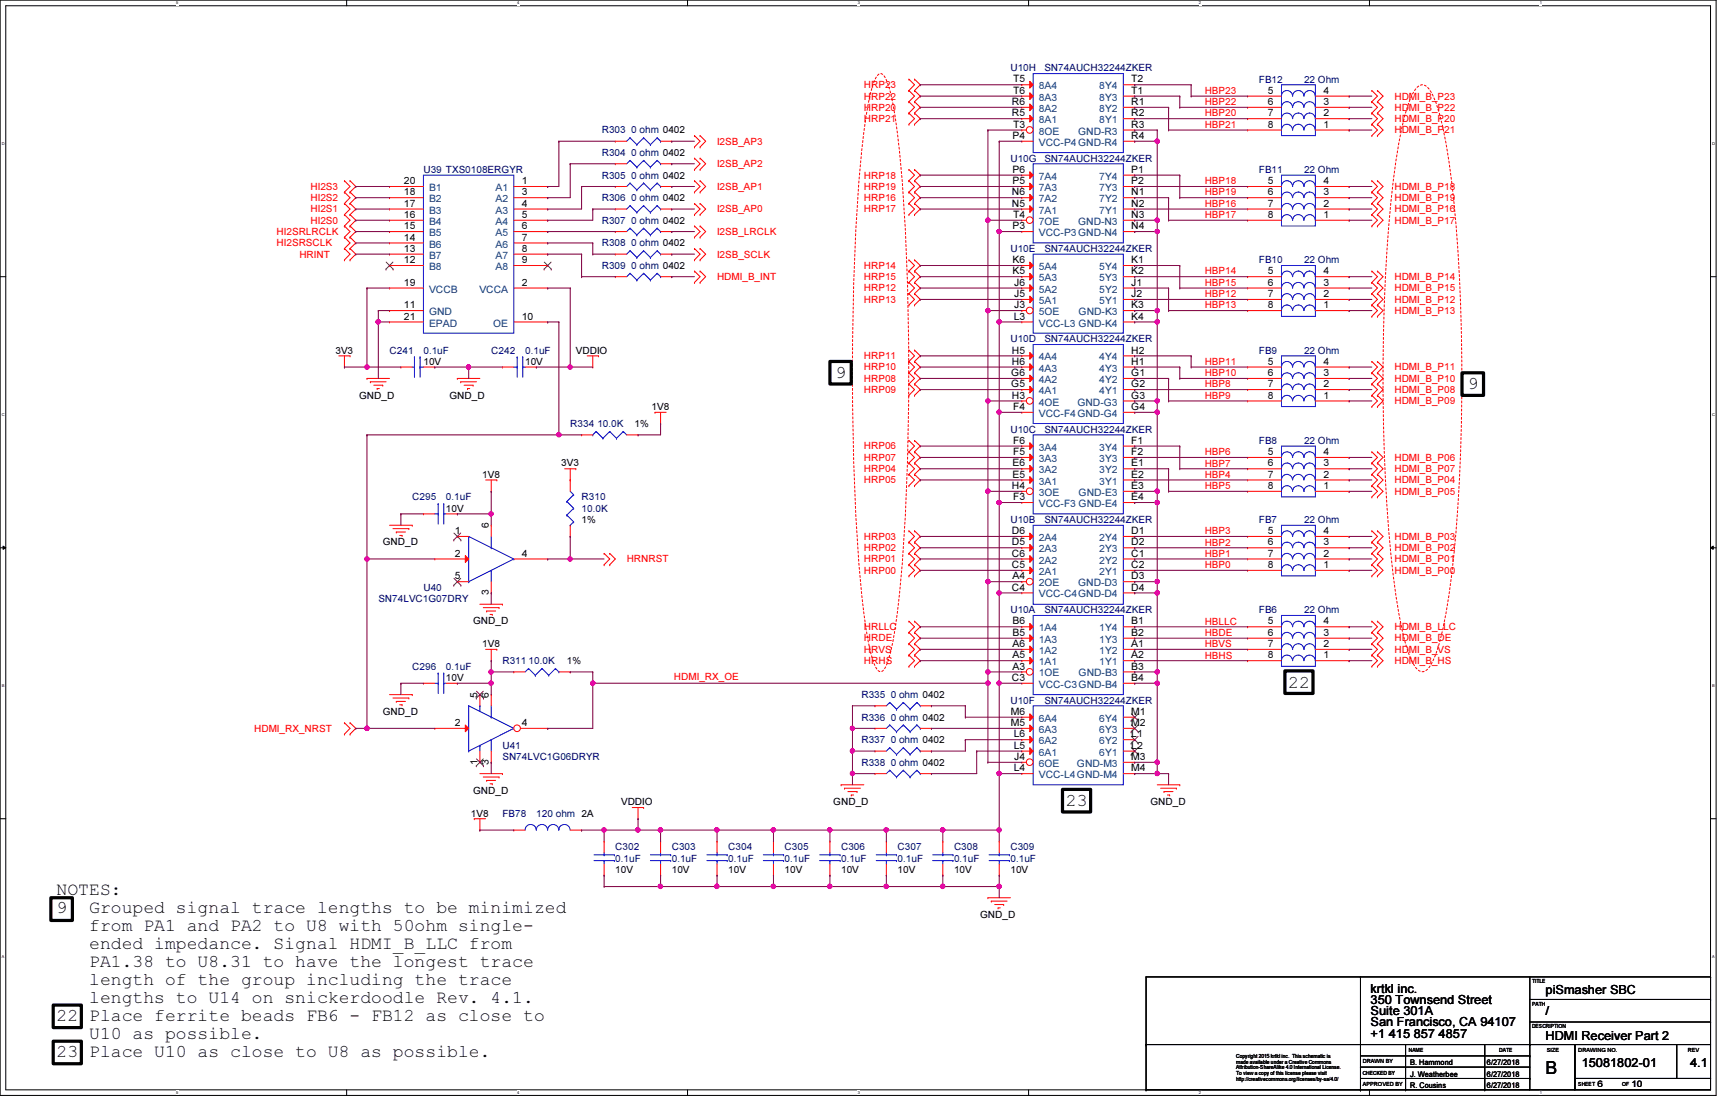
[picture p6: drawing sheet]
<svg xmlns="http://www.w3.org/2000/svg" width="432mm" height="279mm" viewBox="0 0 432 279" stroke-linecap="round" stroke-linejoin="round" font-family="sans-serif">
<defs><g id="words">
<g font-size="4.5">
<text x="208.7" y="94.4">9</text>
<text x="366.6" y="97.2">9</text>
<text x="321.7" y="171.7">22</text>
<text x="266.2" y="201.3">23</text>
<text x="14.1" y="223.6">NOTES:</text>
<text x="14.1" y="228">9</text>
<text x="22.3" y="228">Grouped signal trace lengths to be minimized</text>
<text x="22.3" y="232.5">from PA1 and PA2 to U8 with 50ohm single-</text>
<text x="22.3" y="237">ended impedance. Signal HDMI_B_LLC from</text>
<text x="22.3" y="241.5">PA1.38 to U8.31 to have the longest trace</text>
<text x="22.3" y="246">length of the group including the trace</text>
<text x="22.3" y="250.5">lengths to U14 on snickerdoodle Rev. 4.1.</text>
<text x="14.1" y="255">22 Place ferrite beads FB6 - FB12 as close to</text>
<text x="14.1" y="263.9">23 Place U10 as close to U8 as possible.</text>
<text x="22.3" y="259.5">U10 as possible.</text>
<text x="386" y="268.3">B</text>
</g>
<g font-size="3.1">
<text x="342.3" y="247.8">krtkl inc.</text>
<text x="342.3" y="250.7">350 Townsend Street</text>
<text x="386" y="248.1">piSmasher SBC</text>
<text x="342.3" y="253.4">Suite 301A</text>
<text x="342.3" y="256.3">San Francisco, CA 94107</text>
<text x="386" y="253.4">/</text>
<text x="342.3" y="259.1">+1 415 857 4857</text>
<text x="386" y="259.7">HDMI Receiver Part 2</text>
<text x="395" y="266.4">15081802-01</text>
<text x="422.1" y="266.4">4.1</text>
</g>
<g font-size="2.5" fill="#000080">
<text x="252.3" y="17.8">U10H</text>
<text x="260.8" y="17.8">SN74AUCH32244ZKER</text>
<text x="314.4" y="20.6">FB12</text>
<text x="325.7" y="20.6">22 Ohm</text>
<text x="150.3" y="33.3">R303 0 ohm 0402</text>
<text x="150.3" y="38.9">R304 0 ohm 0402</text>
<text x="252.3" y="40.3">U10G</text>
<text x="260.8" y="40.3">SN74AUCH32244ZKER</text>
<text x="105.7" y="43.1">U39 TXS0108ERGYR</text>
<text x="150.3" y="44.6">R305 0 ohm 0402</text>
<text x="314.4" y="43.1">FB11</text>
<text x="325.7" y="43.1">22 Ohm</text>
<text x="150.3" y="50.2">R306 0 ohm 0402</text>
<text x="150.3" y="55.8">R307 0 ohm 0402</text>
<text x="150.3" y="61.5">R308 0 ohm 0402</text>
<text x="252.3" y="62.9">U10E</text>
<text x="260.8" y="62.9">SN74AUCH32244ZKER</text>
<text x="314.4" y="65.7">FB10</text>
<text x="325.7" y="65.7">22 Ohm</text>
<text x="150.3" y="67.1">R309 0 ohm 0402</text>
<text x="97.3" y="88.3">C241</text>
<text x="105.7" y="88.3">0.1uF</text>
<text x="122.7" y="88.3">C242</text>
<text x="131.1" y="88.3">0.1uF</text>
<text x="252.3" y="85.4">U10D</text>
<text x="260.8" y="85.4">SN74AUCH32244ZKER</text>
<text x="314.4" y="88.3">FB9</text>
<text x="325.7" y="88.3">22 Ohm</text>
<text x="142.4" y="106.6">R334 10.0K</text>
<text x="252.3" y="108">U10C</text>
<text x="260.8" y="108">SN74AUCH32244ZKER</text>
<text x="314.4" y="110.8">FB8</text>
<text x="325.7" y="110.8">22 Ohm</text>
<text x="103" y="124.9">C295</text>
<text x="111.4" y="124.9">0.1uF</text>
<text x="145.2" y="124.9">R310</text>
<text x="145.2" y="127.7">10.0K</text>
<text x="252.3" y="130.6">U10B</text>
<text x="260.8" y="130.6">SN74AUCH32244ZKER</text>
<text x="314.4" y="130.6">FB7</text>
<text x="325.7" y="130.6">22 Ohm</text>
<text x="105.7" y="147.5">U40</text>
<text x="94.5" y="150.3">SN74LVC1G07DRY</text>
<text x="252.3" y="153.1">U10A</text>
<text x="260.8" y="153.1">SN74AUCH32244ZKER</text>
<text x="314.4" y="153.1">FB6</text>
<text x="325.7" y="153.1">22 Ohm</text>
<text x="103" y="167.2">C296</text>
<text x="111.4" y="167.2">0.1uF</text>
<text x="125.5" y="165.8">R311 10.0K</text>
<text x="215.1" y="174.2">R335 0 ohm 0402</text>
<text x="215.1" y="179.9">R336 0 ohm 0402</text>
<text x="252.3" y="175.7">U10F</text>
<text x="260.8" y="175.7">SN74AUCH32244ZKER</text>
<text x="215.1" y="185.5">R337 0 ohm 0402</text>
<text x="125.5" y="186.9">U41</text>
<text x="125.5" y="189.8">SN74LVC1G06DRYR</text>
<text x="215.1" y="191.2">R338 0 ohm 0402</text>
<text x="125.5" y="203.9">FB78</text>
<text x="133.9" y="203.9">120 ohm 2A</text>
<text x="153.7" y="212.3">C302</text>
<text x="153.7" y="215.1">0.1uF</text>
<text x="167.8" y="212.3">C303</text>
<text x="167.8" y="215.1">0.1uF</text>
<text x="181.9" y="212.3">C304</text>
<text x="181.9" y="215.1">0.1uF</text>
<text x="196" y="212.3">C305</text>
<text x="196" y="215.1">0.1uF</text>
<text x="210.1" y="212.3">C306</text>
<text x="210.1" y="215.1">0.1uF</text>
<text x="224.2" y="212.3">C307</text>
<text x="224.2" y="215.1">0.1uF</text>
<text x="238.3" y="212.3">C308</text>
<text x="238.3" y="215.1">0.1uF</text>
<text x="252.3" y="212.3">C309</text>
<text x="252.3" y="215.1">0.1uF</text>
</g>
<g font-size="2.5" fill="#f00">
<text x="215.7" y="22">HRP23</text>
<text x="300.9" y="23.5">HBP23</text>
<text x="215.7" y="24.8">HRP22</text>
<text x="215.7" y="27.6">HRP20</text>
<text x="300.9" y="29.1">HBP20</text>
<text x="300.9" y="26.2">HBP22</text>
<text x="348.2" y="24.8">HDMI_B_P23</text>
<text x="348.2" y="27.6">HDMI_B_P22</text>
<text x="215.7" y="30.5">HRP21</text>
<text x="300.9" y="31.9">HBP21</text>
<text x="348.2" y="30.5">HDMI_B_P20</text>
<text x="348.2" y="33.3">HDMI_B_P21</text>
<text x="179.1" y="41.7">I2SB_AP2</text>
<text x="179.1" y="36.1">I2SB_AP3</text>
<text x="77.6" y="47.4">HI2S3</text>
<text x="179.1" y="47.4">I2SB_AP1</text>
<text x="215.7" y="47.4">HRP19</text>
<text x="215.7" y="44.6">HRP18</text>
<text x="300.9" y="46">HBP18</text>
<text x="348.2" y="47.4">HDMI_B_P18</text>
<text x="77.6" y="50.2">HI2S2</text>
<text x="77.6" y="53">HI2S1</text>
<text x="179.1" y="53">I2SB_AP0</text>
<text x="215.7" y="53">HRP17</text>
<text x="215.7" y="50.2">HRP16</text>
<text x="300.9" y="48.8">HBP19</text>
<text x="300.9" y="51.6">HBP16</text>
<text x="348.2" y="53">HDMI_B_P16</text>
<text x="348.2" y="50.2">HDMI_B_P19</text>
<text x="69.1" y="58.7">HI2SRLRCLK</text>
<text x="77.6" y="55.8">HI2S0</text>
<text x="179.1" y="58.7">I2SB_LRCLK</text>
<text x="300.9" y="54.4">HBP17</text>
<text x="348.2" y="55.8">HDMI_B_P17</text>
<text x="69.1" y="61.5">HI2SRSCLK</text>
<text x="74.8" y="64.3">HRINT</text>
<text x="179.1" y="64.3">I2SB_SCLK</text>
<text x="179.1" y="69.9">HDMI_B_INT</text>
<text x="215.7" y="69.9">HRP15</text>
<text x="215.7" y="67.1">HRP14</text>
<text x="300.9" y="68.5">HBP14</text>
<text x="300.9" y="71.4">HBP15</text>
<text x="348.2" y="69.9">HDMI_B_P14</text>
<text x="215.7" y="75.6">HRP13</text>
<text x="215.7" y="72.8">HRP12</text>
<text x="300.9" y="74.2">HBP12</text>
<text x="300.9" y="77">HBP13</text>
<text x="348.2" y="75.6">HDMI_B_P12</text>
<text x="348.2" y="72.8">HDMI_B_P15</text>
<text x="348.2" y="78.4">HDMI_B_P13</text>
<text x="215.7" y="89.7">HRP11</text>
<text x="215.7" y="92.5">HRP10</text>
<text x="215.7" y="95.3">HRP08</text>
<text x="300.9" y="91.1">HBP11</text>
<text x="300.9" y="93.9">HBP10</text>
<text x="348.2" y="92.5">HDMI_B_P11</text>
<text x="348.2" y="95.3">HDMI_B_P10</text>
<text x="215.7" y="98.1">HRP09</text>
<text x="300.9" y="96.7">HBP8</text>
<text x="300.9" y="99.6">HBP9</text>
<text x="348.2" y="98.1">HDMI_B_P08</text>
<text x="348.2" y="101">HDMI_B_P09</text>
<text x="215.7" y="112.2">HRP06</text>
<text x="300.9" y="113.7">HBP6</text>
<text x="215.7" y="115.1">HRP07</text>
<text x="215.7" y="117.9">HRP04</text>
<text x="300.9" y="116.5">HBP7</text>
<text x="300.9" y="119.3">HBP4</text>
<text x="348.2" y="115.1">HDMI_B_P06</text>
<text x="348.2" y="117.9">HDMI_B_P07</text>
<text x="215.7" y="120.7">HRP05</text>
<text x="300.9" y="122.1">HBP5</text>
<text x="348.2" y="120.7">HDMI_B_P04</text>
<text x="348.2" y="123.5">HDMI_B_P05</text>
<text x="215.7" y="134.8">HRP03</text>
<text x="215.7" y="137.6">HRP02</text>
<text x="300.9" y="133.4">HBP3</text>
<text x="300.9" y="136.2">HBP2</text>
<text x="348.2" y="134.8">HDMI_B_P03</text>
<text x="348.2" y="137.6">HDMI_B_P02</text>
<text x="156.5" y="140.4">HRNRST</text>
<text x="215.7" y="140.4">HRP01</text>
<text x="215.7" y="143.3">HRP00</text>
<text x="300.9" y="139">HBP1</text>
<text x="300.9" y="141.9">HBP0</text>
<text x="348.2" y="140.4">HDMI_B_P01</text>
<text x="348.2" y="143.3">HDMI_B_P00</text>
<text x="300.9" y="156">HBLLC</text>
<text x="215.7" y="157.4">HRLLC</text>
<text x="215.7" y="160.1">HRDE</text>
<text x="300.9" y="158.8">HBDE</text>
<text x="300.9" y="161.6">HBVS</text>
<text x="348.2" y="157.4">HDMI_B_LLC</text>
<text x="348.2" y="160.1">HDMI_B_DE</text>
<text x="215.7" y="163">HRVS</text>
<text x="215.7" y="165.8">HRHS</text>
<text x="300.9" y="164.4">HBHS</text>
<text x="348.2" y="163">HDMI_B_VS</text>
<text x="348.2" y="165.8">HDMI_B_HS</text>
<text x="168.3" y="169.8">HDMI_RX_OE</text>
<text x="63.5" y="182.7">HDMI_RX_NRST</text>
</g>
<g font-size="2.5">
<text x="253" y="23.4">T6</text>
<text x="253" y="20.6">T5</text>
<text x="282.5" y="23.4">T1</text>
<text x="282.5" y="20.6">T2</text>
<text x="316.6" y="23.4">5</text>
<text x="330.5" y="23.4">4</text>
<text x="252.7" y="29">R5</text>
<text x="252.7" y="26.2">R6</text>
<text x="282.5" y="29">R2</text>
<text x="282.5" y="26.2">R1</text>
<text x="316.6" y="26.2">6</text>
<text x="316.6" y="29">7</text>
<text x="330.5" y="29">2</text>
<text x="330.5" y="26.2">3</text>
<text x="252.9" y="34.7">P4</text>
<text x="253" y="31.9">T3</text>
<text x="282.5" y="31.9">R3</text>
<text x="282.5" y="34.7">R4</text>
<text x="316.6" y="31.9">8</text>
<text x="330.5" y="31.9">1</text>
<text x="100.9" y="46">20</text>
<text x="130.3" y="46">1</text>
<text x="252.9" y="46">P5</text>
<text x="252.9" y="43.1">P6</text>
<text x="282.5" y="46">P2</text>
<text x="282.5" y="43.1">P1</text>
<text x="316.6" y="46">5</text>
<text x="330.5" y="46">4</text>
<text x="100.9" y="51.6">17</text>
<text x="100.9" y="48.8">18</text>
<text x="130.3" y="48.8">3</text>
<text x="130.3" y="51.6">4</text>
<text x="252.7" y="51.6">N5</text>
<text x="252.7" y="48.8">N6</text>
<text x="282.5" y="51.6">N2</text>
<text x="282.5" y="48.8">N1</text>
<text x="316.6" y="48.8">6</text>
<text x="316.6" y="51.6">7</text>
<text x="330.5" y="51.6">2</text>
<text x="330.5" y="48.8">3</text>
<text x="100.9" y="57.2">15</text>
<text x="100.9" y="54.4">16</text>
<text x="130.3" y="54.4">5</text>
<text x="130.3" y="57.2">6</text>
<text x="252.9" y="57.2">P3</text>
<text x="253" y="54.4">T4</text>
<text x="282.5" y="54.4">N3</text>
<text x="282.5" y="57.2">N4</text>
<text x="316.6" y="54.4">8</text>
<text x="330.5" y="54.4">1</text>
<text x="100.9" y="65.7">12</text>
<text x="100.9" y="62.9">13</text>
<text x="100.9" y="60.1">14</text>
<text x="130.3" y="60.1">7</text>
<text x="130.3" y="62.9">8</text>
<text x="130.3" y="65.7">9</text>
<text x="252.9" y="65.7">K6</text>
<text x="282.5" y="65.7">K1</text>
<text x="100.9" y="71.3">19</text>
<text x="130.3" y="71.3">2</text>
<text x="252.9" y="68.5">K5</text>
<text x="253.3" y="71.3">J6</text>
<text x="282.5" y="71.3">J1</text>
<text x="282.5" y="68.5">K2</text>
<text x="316.6" y="68.5">5</text>
<text x="316.6" y="71.3">6</text>
<text x="330.5" y="71.3">3</text>
<text x="330.5" y="68.5">4</text>
<text x="100.9" y="77">11</text>
<text x="253.3" y="74.2">J5</text>
<text x="253.3" y="77">J3</text>
<text x="282.5" y="74.2">J2</text>
<text x="282.5" y="77">K3</text>
<text x="316.6" y="74.2">7</text>
<text x="316.6" y="77">8</text>
<text x="330.5" y="77">1</text>
<text x="330.5" y="74.2">2</text>
<text x="100.9" y="79.8">21</text>
<text x="130.3" y="79.8">10</text>
<text x="253.2" y="79.8">L3</text>
<text x="282.5" y="79.8">K4</text>
<text x="83.8" y="88.3">3V3</text>
<text x="143.8" y="88.3">VDDIO</text>
<text x="252.7" y="88.3">H5</text>
<text x="282.5" y="88.3">H2</text>
<text x="105.7" y="91.1">10V</text>
<text x="131.1" y="91.1">10V</text>
<text x="252.6" y="93.9">G6</text>
<text x="252.7" y="91.1">H6</text>
<text x="282.5" y="93.9">G1</text>
<text x="282.5" y="91.1">H1</text>
<text x="316.6" y="91.1">5</text>
<text x="316.6" y="93.9">6</text>
<text x="330.5" y="93.9">3</text>
<text x="330.5" y="91.1">4</text>
<text x="89.7" y="99.5">GND_D</text>
<text x="112.2" y="99.5">GND_D</text>
<text x="252.6" y="96.7">G5</text>
<text x="252.7" y="99.5">H3</text>
<text x="282.5" y="96.7">G2</text>
<text x="282.5" y="99.5">G3</text>
<text x="316.6" y="96.7">7</text>
<text x="316.6" y="99.5">8</text>
<text x="330.5" y="99.5">1</text>
<text x="330.5" y="96.7">2</text>
<text x="158.5" y="106.6">1%</text>
<text x="162.7" y="102.4">1V8</text>
<text x="253" y="102.4">F4</text>
<text x="282.5" y="102.4">G4</text>
<text x="253" y="113.6">F5</text>
<text x="253" y="110.8">F6</text>
<text x="282.5" y="113.6">F2</text>
<text x="282.5" y="110.8">F1</text>
<text x="316.6" y="113.6">5</text>
<text x="330.5" y="113.6">4</text>
<text x="120.4" y="119.3">1V8</text>
<text x="140.2" y="116.5">3V3</text>
<text x="252.9" y="119.3">E5</text>
<text x="252.9" y="116.5">E6</text>
<text x="282.5" y="119.3">E2</text>
<text x="282.5" y="116.5">E1</text>
<text x="316.6" y="116.5">6</text>
<text x="316.6" y="119.3">7</text>
<text x="330.5" y="119.3">2</text>
<text x="330.5" y="116.5">3</text>
<text x="252.7" y="122.1">H4</text>
<text x="253" y="124.9">F3</text>
<text x="282.5" y="122.1">E3</text>
<text x="282.5" y="124.9">E4</text>
<text x="316.6" y="122.1">8</text>
<text x="330.5" y="122.1">1</text>
<text x="111.4" y="127.7">10V</text>
<text x="122.1" y="132" transform="rotate(-90 122.1 132)">6</text>
<text x="145.2" y="130.6">1%</text>
<text x="95.6" y="136.2">GND_D</text>
<text x="113.6" y="133.3">1</text>
<text x="252.7" y="136.2">D5</text>
<text x="252.7" y="133.3">D6</text>
<text x="282.5" y="136.2">D2</text>
<text x="282.5" y="133.3">D1</text>
<text x="316.6" y="133.3">5</text>
<text x="316.6" y="136.2">6</text>
<text x="330.5" y="136.2">3</text>
<text x="330.5" y="133.3">4</text>
<text x="113.6" y="139">2</text>
<text x="130.3" y="139">4</text>
<text x="252.7" y="141.8">C5</text>
<text x="252.7" y="139">C6</text>
<text x="282.5" y="141.8">C2</text>
<text x="282.5" y="139">C1</text>
<text x="316.6" y="139">7</text>
<text x="316.6" y="141.8">8</text>
<text x="330.5" y="141.8">1</text>
<text x="330.5" y="139">2</text>
<text x="113.6" y="144.7">5</text>
<text x="122.1" y="148.7" transform="rotate(-90 122.1 148.7)">3</text>
<text x="252.7" y="147.4">C4</text>
<text x="252.9" y="144.7">A4</text>
<text x="282.5" y="144.7">D3</text>
<text x="282.5" y="147.4">D4</text>
<text x="118.2" y="155.9">GND_D</text>
<text x="252.9" y="155.9">B6</text>
<text x="282.5" y="155.9">B1</text>
<text x="316.6" y="155.9">5</text>
<text x="330.5" y="155.9">4</text>
<text x="120.4" y="161.6">1V8</text>
<text x="252.9" y="161.5">A6</text>
<text x="252.9" y="158.7">B5</text>
<text x="282.5" y="161.5">A1</text>
<text x="282.5" y="158.7">B2</text>
<text x="316.6" y="158.7">6</text>
<text x="316.6" y="161.5">7</text>
<text x="330.5" y="161.5">2</text>
<text x="330.5" y="158.7">3</text>
<text x="141.6" y="165.8">1%</text>
<text x="252.9" y="164.4">A5</text>
<text x="252.9" y="167.2">A3</text>
<text x="282.5" y="164.4">A2</text>
<text x="282.5" y="167.2">B3</text>
<text x="316.6" y="164.4">8</text>
<text x="330.5" y="164.4">1</text>
<text x="111.4" y="170">10V</text>
<text x="252.7" y="170">C3</text>
<text x="282.5" y="170">B4</text>
<text x="95.6" y="178.5">GND_D</text>
<text x="119.3" y="174.2" transform="rotate(-90 119.3 174.2)">5</text>
<text x="122.1" y="174.2" transform="rotate(-90 122.1 174.2)">6</text>
<text x="252.4" y="178.5">M6</text>
<text x="282.5" y="178.5">M1</text>
<text x="113.6" y="181.3">2</text>
<text x="130.3" y="181.3">4</text>
<text x="252.4" y="181.3">M5</text>
<text x="253.2" y="184.1">L6</text>
<text x="282.5" y="184.1">L1</text>
<text x="282.5" y="181.3">M2</text>
<text x="119.3" y="191" transform="rotate(-90 119.3 191)">1</text>
<text x="122.1" y="191" transform="rotate(-90 122.1 191)">3</text>
<text x="253.2" y="186.9">L5</text>
<text x="253.3" y="189.7">J4</text>
<text x="282.5" y="186.9">L2</text>
<text x="282.5" y="189.7">M3</text>
<text x="253.2" y="192.6">L4</text>
<text x="282.5" y="192.6">M4</text>
<text x="117.6" y="203.9">1V8</text>
<text x="118.2" y="198.2">GND_D</text>
<text x="155.1" y="201">VDDIO</text>
<text x="208.1" y="201">GND_D</text>
<text x="287.3" y="201">GND_D</text>
<text x="153.7" y="218">10V</text>
<text x="167.8" y="218">10V</text>
<text x="181.9" y="218">10V</text>
<text x="196" y="218">10V</text>
<text x="210.1" y="218">10V</text>
<text x="224.2" y="218">10V</text>
<text x="238.3" y="218">10V</text>
<text x="252.3" y="218">10V</text>
<text x="244.8" y="229.2">GND_D</text>
</g>
<g font-size="2.5" fill="#004080">
<text x="259.4" y="22.3">8A4</text>
<text x="274.5" y="22.3">8Y4</text>
<text x="259.4" y="27.9">8A2</text>
<text x="259.4" y="25.1">8A3</text>
<text x="274.5" y="27.9">8Y2</text>
<text x="274.5" y="25.1">8Y3</text>
<text x="259.4" y="30.8">8A1</text>
<text x="259.4" y="33.6">8OE</text>
<text x="269.2" y="33.6">GND-R3</text>
<text x="274.5" y="30.8">8Y1</text>
<text x="259.4" y="36.4">VCC-P4GND-R4</text>
<text x="107.1" y="47.7">B1</text>
<text x="123.7" y="47.7">A1</text>
<text x="259.4" y="47.7">7A3</text>
<text x="259.4" y="44.9">7A4</text>
<text x="274.5" y="47.7">7Y3</text>
<text x="274.5" y="44.9">7Y4</text>
<text x="107.1" y="53.3">B3</text>
<text x="107.1" y="50.5">B2</text>
<text x="123.7" y="50.5">A2</text>
<text x="123.7" y="53.3">A3</text>
<text x="259.4" y="53.3">7A1</text>
<text x="259.4" y="50.5">7A2</text>
<text x="274.5" y="53.3">7Y1</text>
<text x="274.5" y="50.5">7Y2</text>
<text x="107.1" y="59">B5</text>
<text x="107.1" y="56.1">B4</text>
<text x="123.7" y="56.1">A4</text>
<text x="123.7" y="59">A5</text>
<text x="259.4" y="56.1">7OE</text>
<text x="259.4" y="59">VCC-P3GND-N4</text>
<text x="269.2" y="56.1">GND-N3</text>
<text x="107.1" y="64.6">B7</text>
<text x="107.1" y="61.8">B6</text>
<text x="123.7" y="61.8">A6</text>
<text x="123.7" y="64.6">A7</text>
<text x="107.1" y="67.4">B8</text>
<text x="123.7" y="67.4">A8</text>
<text x="259.4" y="70.2">5A3</text>
<text x="259.4" y="67.4">5A4</text>
<text x="274.5" y="70.2">5Y3</text>
<text x="274.5" y="67.4">5Y4</text>
<text x="107.1" y="73.1">VCCB</text>
<text x="119.7" y="73.1">VCCA</text>
<text x="259.4" y="75.9">5A1</text>
<text x="259.4" y="73.1">5A2</text>
<text x="274.5" y="75.9">5Y1</text>
<text x="274.5" y="73.1">5Y2</text>
<text x="107.1" y="78.7">GND</text>
<text x="107.1" y="81.5">EPAD</text>
<text x="123.1" y="81.5">OE</text>
<text x="259.4" y="78.7">5OE</text>
<text x="259.4" y="81.5">VCC-L3 GND-K4</text>
<text x="269.4" y="78.7">GND-K3</text>
<text x="259.4" y="95.6">4A2</text>
<text x="259.4" y="92.8">4A3</text>
<text x="259.4" y="90">4A4</text>
<text x="274.5" y="95.6">4Y2</text>
<text x="274.5" y="92.8">4Y3</text>
<text x="274.5" y="90">4Y4</text>
<text x="259.4" y="98.4">4A1</text>
<text x="259.4" y="101.3">4OE</text>
<text x="269.1" y="101.3">GND-G3</text>
<text x="274.5" y="98.4">4Y1</text>
<text x="259.4" y="104.1">VCC-F4GND-G4</text>
<text x="259.4" y="112.5">3A4</text>
<text x="274.5" y="112.5">3Y4</text>
<text x="259.4" y="118.2">3A2</text>
<text x="259.4" y="115.4">3A3</text>
<text x="274.5" y="118.2">3Y2</text>
<text x="274.5" y="115.4">3Y3</text>
<text x="259.4" y="121">3A1</text>
<text x="259.4" y="123.8">3OE</text>
<text x="269.4" y="123.8">GND-E3</text>
<text x="274.5" y="121">3Y1</text>
<text x="259.4" y="126.6">VCC-F3 GND-E4</text>
<text x="259.4" y="137.9">2A3</text>
<text x="259.4" y="135.1">2A4</text>
<text x="274.5" y="137.9">2Y3</text>
<text x="274.5" y="135.1">2Y4</text>
<text x="259.4" y="143.6">2A1</text>
<text x="259.4" y="140.7">2A2</text>
<text x="274.5" y="143.6">2Y1</text>
<text x="274.5" y="140.7">2Y2</text>
<text x="259.4" y="146.4">2OE</text>
<text x="259.4" y="149.2">VCC-C4GND-D4</text>
<text x="269.2" y="146.4">GND-D3</text>
<text x="259.4" y="160.5">1A3</text>
<text x="259.4" y="157.6">1A4</text>
<text x="274.5" y="160.5">1Y3</text>
<text x="274.5" y="157.6">1Y4</text>
<text x="259.4" y="166.1">1A1</text>
<text x="259.4" y="163.3">1A2</text>
<text x="274.5" y="166.1">1Y1</text>
<text x="274.5" y="163.3">1Y2</text>
<text x="259.4" y="168.9">1OE</text>
<text x="259.4" y="171.7">VCC-C3GND-B4</text>
<text x="269.4" y="168.9">GND-B3</text>
<text x="259.4" y="185.8">6A2</text>
<text x="259.4" y="183">6A3</text>
<text x="259.4" y="180.2">6A4</text>
<text x="274.5" y="185.8">6Y2</text>
<text x="274.5" y="183">6Y3</text>
<text x="274.5" y="180.2">6Y4</text>
<text x="259.4" y="188.7">6A1</text>
<text x="259.4" y="191.5">6OE</text>
<text x="268.9" y="191.5">GND-M3</text>
<text x="274.5" y="188.7">6Y1</text>
<text x="259.4" y="194.3">VCC-L4GND-M4</text>
</g>
<g font-size="2.2">
<text x="399" y="271.3">6</text>
<text x="407.4" y="271.3">10</text>
</g>
<g font-size="1.9">
<text x="352.2" y="268.8">J. Weatherbee</text>
<text x="352.2" y="266">B. Hammond</text>
<text x="371.3" y="268.8">6/27/2018</text>
<text x="371.3" y="266">6/27/2018</text>
<text x="352.2" y="271.6">R. Cousins</text>
<text x="371.3" y="271.6">6/27/2018</text>
</g>
<g font-size="1.4">
<text x="382.6" y="245.5">TITLE</text>
<text x="382.6" y="251.1">PATH</text>
<text x="382.6" y="256.8">DESCRIPTION</text>
<text x="351.9" y="262.7">NAME</text>
<text x="374.4" y="262.7">DATE</text>
<text x="386.3" y="262.7">SIZE</text>
<text x="394.2" y="262.7">DRAWING NO.</text>
<text x="421.5" y="262.7">REV</text>
<text x="308.7" y="264.1">Copyright 2015 krtkl inc. This schematic is</text>
<text x="308.7" y="265.6">made available under a Creative Commons</text>
<text x="308.7" y="267">Attribution-ShareAlike 4.0 International License.</text>
<text x="308.7" y="268.4">To view a copy of this license please visit</text>
<text x="308.7" y="269.9">http://creativecommons.org/licenses/by-sa/4.0/</text>
<text x="340.3" y="265.5">DRAWN BY</text>
<text x="340.3" y="268.4">CHECKED BY</text>
<text x="340.3" y="271.1">APPROVED BY</text>
<text x="394.2" y="271.1">SHEET</text>
<text x="405.1" y="271.1">OF</text>
</g>
<g font-size="1">
<text x="44" y="1.1">5</text>
<text x="129.1" y="1.1">4</text>
<text x="214.2" y="1.1">3</text>
<text x="299.4" y="1.1">2</text>
<text x="384.6" y="1.1">1</text>
<text x=".4" y="36.2">D</text>
<text x="427.6" y="36.2">D</text>
<text x=".4" y="103.8">C</text>
<text x="427.6" y="103.8">C</text>
<text x=".4" y="171.5">B</text>
<text x="427.6" y="171.5">B</text>
<text x=".4" y="239.1">A</text>
<text x="427.6" y="239.1">A</text>
<text x="44" y="273.2">5</text>
<text x="129.1" y="273.2">4</text>
<text x="214.2" y="273.2">3</text>
<text x="299.4" y="273.2">2</text>
<text x="384.6" y="273.2">1</text>
</g>
</g></defs>
<path d="M0 0h428.6v273.5h-428.6zM1.4 1.4h425.8v270.7h-425.8z" fill="none" stroke="#000" stroke-width=".25"/>
<g fill="#fff">
<path d="M44 .2h.5v1.2h-.5z"/>
<path d="M44 272.3h.5v1.1h-.5z"/>
</g>
<path d="M86.6 0v1.4M86.6 272.1v1.4" fill="none" stroke="#000" stroke-width=".25"/>
<g fill="#fff">
<path d="M129.1 .2h.6v1.2h-.6z"/>
<path d="M129.1 272.3h.6v1.1h-.6z"/>
</g>
<path d="M171.7 0v1.4M171.7 272.1v1.4" fill="none" stroke="#000" stroke-width=".25"/>
<g fill="#fff">
<path d="M214.2 .2h.6v1.2h-.6z"/>
<path d="M214.2 272.3h.6v1.1h-.6z"/>
</g>
<path d="M256.9 0v1.4M256.9 272.1v1.4" fill="none" stroke="#000" stroke-width=".25"/>
<g fill="#fff">
<path d="M299.4 .2h.6v1.2h-.6z"/>
<path d="M299.4 272.3h.6v1.1h-.6z"/>
</g>
<path d="M342 0v1.4M342 272.1v1.4" fill="none" stroke="#000" stroke-width=".25"/>
<g fill="#fff">
<path d="M384.6 .2h.5v1.2h-.5z"/>
<path d="M384.6 272.3h.5v1.1h-.5z"/>
<path d="M.4 35.3h.7v1.1h-.7z"/>
<path d="M427.6 35.3h.7v1.1h-.7z"/>
<path d="M.4 102.9h.7v1.2h-.7z"/>
<path d="M427.6 102.9h.7v1.2h-.7z"/>
</g>
<path d="M0 69.1h1.4M427.2 69.1h1.4" fill="none" stroke="#000" stroke-width=".25"/>
<g fill="#fff">
<path d="M.4 170.6h.7v1.1h-.7z"/>
<path d="M427.6 170.6h.6v1.1h-.6z"/>
</g>
<path d="M0 136.8h1.4M.8 136.4l.6 .4-.6 .4zM427.2 136.8l.7-.4v.8zM427.2 136.8h1.4" fill="none" stroke="#000" stroke-width=".25"/>
<path d="M.8 136.4l.6 .4-.6 .4zM427.2 136.8l.7-.4v.8z" fill="#000"/>
<g fill="#fff">
<path d="M.4 238.3h.7v1.1h-.7z"/>
<path d="M427.6 238.3h.6v1.1h-.6z"/>
</g>
<g fill="none" stroke="#000" stroke-width=".25">
<path d="M0 204.4h1.4M427.2 204.4h1.4M339.8 243.9h.1M339.8 243.9v28.2M382.1 243.9v16.9M382.1 249.6h45.1M382.1 255.2h45.1M427.2 243.9h.1M427.2 249.6h.1M427.2 255.2h.1M427.2 243.9h-141v28.2M427.2 243.9v16.9"/>
<path d="M286.2 272.1h.1M286.2 260.8h.1M286.2 272.1h95.9M286.2 260.8h95.9M339.8 272.1h.1M339.8 266.4h.1M339.8 263.7h42.3M339.8 266.4h42.3M339.8 269.3h42.3M351 272.1h.1M351 260.8v11.3M370.8 272.1h.1"/>
<path d="M370.8 260.8v11.3M382.1 260.8h11.2v11.3h-11.2zM382.1 260.8h.1M382.1 263.7h.1M382.1 269.3h.1M393.3 269.3h33.9v2.8h-33.9zM393.3 260.8h25.4v8.5h-25.4zM418.7 260.8h8.5v8.5h-8.5z"/>
</g>
<path d="M207.3 90.3h5.3v5.6h-5.3zM365.1 93.1h5.4v5.6h-5.4zM320.9 167.5h7v5.6h-7zM265.3 197.1h7.1v5.6h-7.1zM12.7 224.2h5.4v5.6h-5.4zM13.3 251h7v5.6h-7zM13.3 260h7v5.6h-7z" fill="none" stroke="#000" stroke-width=".8"/>
<path d="M219.4 18.5l.5-.1a3.3 3.3 0 0 1 1.9 2.6 99.6 99.6 0 0 1 3.1 19.2 674.9 674.9 0 0 1 0 105.6 99.8 99.8 0 0 1-3.1 19.3 3.3 3.3 0 0 1-1.9 2.6 3.3 3.3 0 0 1-1.9-2.6 99 99 0 0 1-3.1-19.3 680.1 680.1 0 0 1 0-105.6 98.8 98.8 0 0 1 3.1-19.2l1-1.9zM353.9 21.8a1.66 1.66 0 0 1 2.7 0 22.1 22.1 0 0 1 3.6 9.4 260.6 260.6 0 0 1 4.5 43.8 454.5 454.5 0 0 1-2.5 71.3 71.5 71.5 0 0 1-4.4 18.8 3.7 3.7 0 0 1-2.6 2.6 3.7 3.7 0 0 1-2.6-2.6 71.5 71.5 0 0 1-4.3-18.8 475.6 475.6 0 0 1-1.2-92.8 145.5 145.5 0 0 1 4.3-26.6 13.5 13.5 0 0 1 2.5-5.1z" fill="none" stroke="#f00" stroke-width=".25" stroke-dasharray=".5 .5"/>
<g fill="none" stroke="#f00" stroke-width=".25">
<path d="M227 19.8h.1M227 19.8l1.4 1.4-1.4 1.4M228.4 19.8h.1M228.4 19.8l1.4 1.4-1.4 1.4M173.4 39.5h.1M173.4 33.9h.1M173.4 36.7h.1M173.4 39.5l1.4 1.4-1.4 1.4M173.4 33.9l1.4 1.4-1.4 1.4M174.8 39.5h.1M174.8 33.9h.1M174.8 36.7h.1"/>
<path d="M174.8 39.5l1.4 1.4-1.4 1.4M174.8 33.9l1.4 1.4-1.4 1.4M227 22.6h.1M227 25.4h.1M227 31h.1M227 28.2h.1M227 22.6l1.4 1.4-1.4 1.4M227 28.2l1.4 1.4-1.4 1.4M227 25.4l1.4 1.4-1.4 1.4M228.4 22.6h.1M228.4 25.4h.1M228.4 28.2h.1"/>
<path d="M228.4 31h.1M228.4 22.6l1.4 1.4-1.4 1.4M228.4 28.2l1.4 1.4-1.4 1.4M228.4 25.4l1.4 1.4-1.4 1.4M342.6 22.6h.1M342.6 25.4h.1M342.6 28.2h.1M342.6 31h.1M342.6 33.9h.1M342.6 22.6l1.4 1.4-1.4 1.4M342.6 28.2l1.4 1.4-1.4 1.4M342.6 31l1.4 1.5-1.4 1.4"/>
<path d="M342.6 25.4l1.4 1.4-1.4 1.4M344 22.6h.1M344 25.4h.1M344 28.2h.1M344 31h.1M344 33.9h.1M344 22.6l1.4 1.4-1.4 1.4M344 28.2l1.4 1.4-1.4 1.4M344 31l1.4 1.5-1.4 1.4M344 25.4l1.4 1.4-1.4 1.4M86 48h.1M86 45.1h.1"/>
<path d="M86 50.8h.1M86 53.6h.1M86 56.4h.1M86 59.2h.1M86 45.1l1.4 1.5-1.4 1.4M86 48l1.4 1.4-1.4 1.4M86 50.8l1.4 1.4-1.4 1.4M86 53.6l1.4 1.4-1.4 1.4M86 56.4l1.4 1.4-1.4 1.4M86 59.2l1.4 1.5-1.4 1.4M87.4 45.1h.1M87.4 48h.1"/>
<path d="M87.4 50.8h.1M87.4 53.6h.1M87.4 56.4h.1M87.4 59.2h.1M87.4 45.1l1.5 1.5-1.5 1.4M87.4 48l1.5 1.4-1.5 1.4M87.4 50.8l1.5 1.4-1.5 1.4M87.4 53.6l1.5 1.4-1.5 1.4M87.4 56.4l1.5 1.4-1.5 1.4M87.4 59.2l1.5 1.5-1.5 1.4M173.4 56.4h.1M173.4 59.2h.1"/>
<path d="M173.4 50.8h.1M173.4 53.6h.1M173.4 45.1h.1M173.4 48h.1M173.4 42.3h.1M173.4 56.4l1.4 1.4-1.4 1.4M173.4 50.8l1.4 1.4-1.4 1.4M173.4 45.1l1.4 1.5-1.4 1.4M174.8 56.4h.1M174.8 59.2h.1M174.8 50.8h.1M174.8 53.6h.1"/>
<path d="M174.8 45.1h.1M174.8 48h.1M174.8 42.3h.1M174.8 56.4l1.4 1.4-1.4 1.4M174.8 50.8l1.4 1.4-1.4 1.4M174.8 45.1l1.4 1.5-1.4 1.4M227 48h.1M227 45.1h.1M227 42.3h.1M227 53.6h.1M227 50.8h.1M227 45.1l1.4 1.5-1.4 1.4"/>
<path d="M227 42.3l1.4 1.4-1.4 1.4M227 50.8l1.4 1.4-1.4 1.4M227 48l1.4 1.4-1.4 1.4M228.4 45.1h.1M228.4 48h.1M228.4 42.3h.1M228.4 50.8h.1M228.4 53.6h.1M228.4 45.1l1.4 1.5-1.4 1.4M228.4 42.3l1.4 1.4-1.4 1.4M228.4 50.8l1.4 1.4-1.4 1.4M228.4 48l1.4 1.4-1.4 1.4"/>
<path d="M342.6 45.1h.1M342.6 48h.1M342.6 50.8h.1M342.6 53.6h.1M342.6 56.4h.1M342.6 45.1l1.4 1.5-1.4 1.4M342.6 50.8l1.4 1.4-1.4 1.4M342.6 53.6l1.4 1.4-1.4 1.4M342.6 48l1.4 1.4-1.4 1.4M344 45.1h.1M344 48h.1M344 50.8h.1"/>
<path d="M344 53.6h.1M344 56.4h.1M344 45.1l1.4 1.5-1.4 1.4M344 50.8l1.4 1.4-1.4 1.4M344 53.6l1.4 1.4-1.4 1.4M344 48l1.4 1.4-1.4 1.4M86 64.9h.1M86 62.1h.1M86 62.1l1.4 1.4-1.4 1.4M87.4 62.1h.1M87.4 64.9h.1M87.4 62.1l1.5 1.4-1.5 1.4"/>
<path d="M153.7 69.1h.1M153.7 69.1h2.8M165 69.1h2.8M167.8 69.1h.1M173.4 67.7h.1M173.4 70.5h.1M173.4 62.1h.1M173.4 64.9h.1M173.4 67.7l1.4 1.4-1.4 1.4M173.4 62.1l1.4 1.4-1.4 1.4M174.8 67.7h.1M174.8 70.5h.1"/>
<path d="M174.8 62.1h.1M174.8 64.9h.1M174.8 67.7l1.4 1.4-1.4 1.4M174.8 62.1l1.4 1.4-1.4 1.4M227 70.5h.1M227 67.7h.1M227 64.9h.1M227 76.2h.1M227 73.3h.1M227 67.7l1.4 1.4-1.4 1.4M227 64.9l1.4 1.4-1.4 1.4M227 73.3l1.4 1.5-1.4 1.4"/>
<path d="M227 70.5l1.4 1.4-1.4 1.4M228.4 67.7h.1M228.4 70.5h.1M228.4 64.9h.1M228.4 73.3h.1M228.4 76.2h.1M228.4 67.7l1.4 1.4-1.4 1.4M228.4 64.9l1.4 1.4-1.4 1.4M228.4 73.3l1.4 1.5-1.4 1.4M228.4 70.5l1.4 1.4-1.4 1.4M311.6 69.1h.1M311.6 71.9h.1"/>
<path d="M311.6 74.8h.1M311.6 77.6h.1M311.6 69.1h8.4M311.6 77.6h8.4M311.6 74.8h8.4M311.6 71.9h8.4M328.5 69.1h8.4M328.5 77.6h8.4M328.5 74.8h8.4M328.5 71.9h8.4M336.9 77.6h.1M336.9 74.8h.1"/>
<path d="M336.9 71.9h.1M336.9 69.1h.1M342.6 67.7h.1M342.6 70.5h.1M342.6 73.3h.1M342.6 76.2h.1M342.6 79h.1M342.6 67.7l1.4 1.4-1.4 1.4M342.6 73.3l1.4 1.5-1.4 1.4M342.6 76.2l1.4 1.4-1.4 1.4M342.6 70.5l1.4 1.4-1.4 1.4M344 67.7h.1"/>
<path d="M344 70.5h.1M344 73.3h.1M344 76.2h.1M344 79h.1M344 67.7l1.4 1.4-1.4 1.4M344 73.3l1.4 1.5-1.4 1.4M344 76.2l1.4 1.4-1.4 1.4M344 70.5l1.4 1.4-1.4 1.4M84.6 88.9h2.8M86 91.7h.1M86 88.9v2.8M87.4 88.9h.1"/>
<path d="M91.7 94.5h.1M91.7 94.5h5.6M92.5 95.3h.1M92.5 95.3h3.9M93.3 96.2h2.3M94.2 97h.1M94.2 97h.5M95.6 96.2h.1M100.1 91.7h.1M100.1 91.7h2.9M105.7 91.7h2.9M108.6 91.7h.1"/>
<path d="M114.2 94.5h.1M114.2 94.5h5.6M115.1 95.3h.1M115.1 95.3h3.9M115.9 96.2h2.3M116.8 97h.1M116.8 97h.5M118.2 96.2h.1M146.6 88.9h2.9M148 91.7h.1M148 88.9v2.8M149.5 88.9h.1"/>
<path d="M227 90.3h.1M227 87.4h.1M227 93.1h.1M227 98.7h.1M227 95.9h.1M227 87.4l1.4 1.5-1.4 1.4M227 90.3l1.4 1.4-1.4 1.4M227 95.9l1.4 1.4-1.4 1.4M227 93.1l1.4 1.4-1.4 1.4M228.4 87.4h.1M228.4 90.3h.1M228.4 93.1h.1"/>
<path d="M228.4 95.9h.1M228.4 98.7h.1M228.4 87.4l1.4 1.5-1.4 1.4M228.4 90.3l1.4 1.4-1.4 1.4M228.4 95.9l1.4 1.4-1.4 1.4M228.4 93.1l1.4 1.4-1.4 1.4M342.6 90.3h.1M342.6 93.1h.1M342.6 95.9h.1M342.6 98.7h.1M342.6 90.3l1.4 1.4-1.4 1.4M342.6 95.9l1.4 1.4-1.4 1.4"/>
<path d="M342.6 98.7l1.4 1.4-1.4 1.4M342.6 93.1l1.4 1.4-1.4 1.4M344 90.3h.1M344 93.1h.1M344 95.9h.1M344 98.7h.1M344 90.3l1.4 1.4-1.4 1.4M344 95.9l1.4 1.4-1.4 1.4M344 98.7l1.4 1.4-1.4 1.4M344 93.1l1.4 1.4-1.4 1.4M121.3 119.8h2.8M122.7 119.8v2.9"/>
<path d="M124.1 119.8h.1M141 117.1h2.8M142.4 119.8h.1M142.4 117.1v5.6M143.8 117.1h.1M163.6 103h.1M163.6 103h2.8M165 105.7h.1M165 103v2.7M227 115.6h.1M227 112.8h.1M227 110h.1"/>
<path d="M227 118.4h.1M227 112.8l1.4 1.4-1.4 1.4M227 110l1.4 1.4-1.4 1.4M227 118.4l1.4 1.4-1.4 1.5M227 115.6l1.4 1.5-1.4 1.3M228.4 112.8h.1M228.4 115.6h.1M228.4 110h.1M228.4 118.4h.1M228.4 112.8l1.4 1.4-1.4 1.4M228.4 110l1.4 1.4-1.4 1.4M228.4 118.4l1.4 1.4-1.4 1.5"/>
<path d="M228.4 115.6l1.4 1.5-1.4 1.3M342.6 112.8h.1M342.6 115.6h.1M342.6 118.4h.1M342.6 101.5h.1M342.6 112.8l1.4 1.4-1.4 1.4M342.6 118.4l1.4 1.4-1.4 1.5M342.6 115.6l1.4 1.5-1.4 1.3M344 112.8h.1M344 115.6h.1M344 118.4h.1M344 101.5h.1"/>
<path d="M344 112.8l1.4 1.4-1.4 1.4M344 118.4l1.4 1.4-1.4 1.5M344 115.6l1.4 1.5-1.4 1.3M97.3 131.1h5.7M98.1 132h4M99 132.8h.1M99 132.8h2.3M99.8 133.7h.6M100.4 133.7h.1M102.1 132h.1M103 131.1h.1M114.2 133.9h.1"/>
<path d="M114.2 133.9h2.9M122.7 122.7h.1M142.4 133.9h.1M142.4 131.1v2.8M150.9 138.2h.1M150.9 138.2l1.4 1.4-1.4 1.4M152.3 138.2h.1M152.3 138.2l1.4 1.4-1.4 1.4M227 121.3h.1M227 135.4h.1M227 132.5h.1M227 138.2h.1"/>
<path d="M227 132.5l1.4 1.4-1.4 1.5M227 135.4l1.4 1.4-1.4 1.4M227 138.2l1.4 1.4-1.4 1.4M228.4 121.3h.1M228.4 132.5h.1M228.4 135.4h.1M228.4 138.2h.1M228.4 132.5l1.4 1.4-1.4 1.5M228.4 135.4l1.4 1.4-1.4 1.4M228.4 138.2l1.4 1.4-1.4 1.4M342.6 132.5h.1M342.6 135.4h.1"/>
<path d="M342.6 138.2h.1M342.6 121.3h.1M342.6 124.1h.1M342.6 132.5l1.4 1.4-1.4 1.5M342.6 138.2l1.4 1.4-1.4 1.4M342.6 135.4l1.4 1.4-1.4 1.4M342.6 121.3l1.4 1.4-1.4 1.4M344 132.5h.1M344 135.4h.1M344 138.2h.1M344 121.3h.1M344 124.1h.1"/>
<path d="M344 132.5l1.4 1.4-1.4 1.5M344 138.2l1.4 1.4-1.4 1.4M344 135.4l1.4 1.4-1.4 1.4M344 121.3l1.4 1.4-1.4 1.4M119.8 150.9h5.7M120.7 151.7h3.9M121.5 152.6h.1M121.5 152.6h2.3M122.4 153.4h.5M122.9 153.4h.1M124.6 151.7h.1M125.5 150.9h.1"/>
<path d="M150.9 141h.1M152.3 141h.1M227 157.9h.1M227 155.1h.1M227 141h.1M227 143.8h.1M227 155.1l1.4 1.4-1.4 1.4M227 157.9l1.4 1.4-1.4 1.4M227 141l1.4 1.4-1.4 1.4M228.4 155.1h.1M228.4 157.9h.1M228.4 141h.1"/>
<path d="M228.4 143.8h.1M228.4 155.1l1.4 1.4-1.4 1.4M228.4 157.9l1.4 1.4-1.4 1.4M228.4 141l1.4 1.4-1.4 1.4M342.6 155.1h.1M342.6 157.9h.1M342.6 141h.1M342.6 143.8h.1M342.6 155.1l1.4 1.4-1.4 1.4M342.6 157.9l1.4 1.4-1.4 1.4M342.6 141l1.4 1.4-1.4 1.4M344 155.1h.1"/>
<path d="M344 157.9h.1M344 141h.1M344 143.8h.1M344 155.1l1.4 1.4-1.4 1.4M344 157.9l1.4 1.4-1.4 1.4M344 141l1.4 1.4-1.4 1.4M97.3 173.4h5.7M98.1 174.3h4M99 175.1h.1M99 175.1h2.3M99.8 176h.6M100.4 176h.1"/>
<path d="M102.1 174.3h.1M103 173.4h.1M121.3 162.1h2.8M122.7 165h.1M122.7 162.1v2.9M124.1 162.1h.1M227 160.7h.1M227 163.6h.1M227 166.4h.1M227 160.7l1.4 1.4-1.4 1.5M227 163.6l1.4 1.4-1.4 1.4M228.4 160.7h.1"/>
<path d="M228.4 163.6h.1M228.4 166.4h.1M228.4 160.7l1.4 1.4-1.4 1.5M228.4 163.6l1.4 1.4-1.4 1.4M342.6 160.7h.1M342.6 163.6h.1M342.6 166.4h.1M342.6 160.7l1.4 1.4-1.4 1.5M342.6 163.6l1.4 1.4-1.4 1.4M344 160.7h.1M344 163.6h.1M344 166.4h.1"/>
<path d="M344 160.7l1.4 1.4-1.4 1.5M344 163.6l1.4 1.4-1.4 1.4M86 183.3h.1M86 180.5h.1M86 180.5l1.4 1.4-1.4 1.4M87.4 180.5h.1M87.4 183.3h.1M87.4 180.5l1.5 1.4-1.5 1.4M119.8 193.2h5.7M120.7 194h3.9M121.5 194.9h.1M121.5 194.9h2.3"/>
<path d="M122.4 195.7h.5M122.9 195.7h.1M124.6 194h.1M125.5 193.2h.1M210.1 196h.1M210.1 196h5.6M210.9 196.8h.1M210.9 196.8h4M211.8 197.7h2.2M212.6 198.5h.1M212.6 198.5h.6M214 197.7h.1"/>
<path d="M289 196h5.6M289.9 196.8h3.9M290.7 197.7h.1M290.7 197.7h2.2M291.5 198.5h.6M292.1 198.5h.1M293.8 196.8h.1M294.6 196h.1M118.4 204.4h.1M118.4 204.4h2.9M119.8 207.3h.1M119.8 204.4v2.9"/>
<path d="M157.9 201.6h2.8M159.3 204.4h.1M159.3 201.6v2.8M160.7 201.6h.1M193.2 210.1h.1M193.2 218.5h.1M193.2 210.1v2.8M193.2 215.7v2.8M246.7 224.2h.1M246.7 224.2h5.6M247.6 225h.1M247.6 225h3.9"/>
<path d="M248.4 225.8h2.3M249.3 226.7h.1M249.3 226.7h.5M250.7 225.8h.1"/>
</g>
<g fill="none" stroke="#00f" stroke-width=".25">
<path d="M157.4 68.2h.1M157.4 68.2l-.9 .9M157.4 68.2l1.6 1.7M159 69.9h.1M160.7 68.2h.1M160.7 68.2l-1.7 1.7M160.7 68.2l1.7 1.7M162.4 69.9h.1M164.1 68.2h.1M164.1 68.2l-1.7 1.7M164.1 68.2l.9 .9M165 69.1h.1"/>
<path d="M320 66.3h8.5v12.7h-8.5zM320 71.9a1.38 1.38 0 0 1 1.4-1.4 1.38 1.38 0 0 1 1.4 1.4M320 69.1a1.38 1.38 0 0 1 1.4-1.4 1.38 1.38 0 0 1 1.4 1.4M320 74.8a1.38 1.38 0 0 1 1.4-1.5 1.38 1.38 0 0 1 1.4 1.5M320 77.6a1.38 1.38 0 0 1 1.4-1.4 1.38 1.38 0 0 1 1.4 1.4M322.8 71.9a1.4 1.4 0 0 1 1.4-1.4 1.4 1.4 0 0 1 1.4 1.4M322.8 69.1a1.4 1.4 0 0 1 1.4-1.4 1.4 1.4 0 0 1 1.4 1.4M322.8 74.8a1.4 1.4 0 0 1 1.4-1.5 1.4 1.4 0 0 1 1.4 1.5M322.8 77.6a1.4 1.4 0 0 1 1.4-1.4 1.4 1.4 0 0 1 1.4 1.4M325.7 71.9a1.4 1.4 0 0 1 1.4-1.4 1.4 1.4 0 0 1 1.4 1.4M325.7 69.1a1.4 1.4 0 0 1 1.4-1.4 1.4 1.4 0 0 1 1.4 1.4M325.7 74.8a1.4 1.4 0 0 1 1.4-1.5 1.4 1.4 0 0 1 1.4 1.5"/>
<path d="M325.7 77.6a1.4 1.4 0 0 1 1.4-1.4 1.4 1.4 0 0 1 1.4 1.4M103 91.7h.5M103.5 91.7h.1M103.5 89.1h.1M103.5 89.1v5.1M104.9 89.1h.1M104.9 91.7h.1M104.9 91.7h.8M104.9 89.1v5.1M122.7 136.8h.1M122.7 133.9v2.9M128.3 139.6h.1"/>
<path d="M128.3 139.6l-11.2-5.7v11.3M128.3 139.6l-11.2 5.6M141.6 125.2h.1M141.6 128.6h.1M141.6 125.2l1.7 1.7M141.6 128.6l1.7 1.7M142.4 131.1h.1M142.4 122.7l.9 .8M143.3 123.5h.1M143.3 126.9h.1M143.3 130.3h.1M143.3 123.5l-1.7 1.7"/>
<path d="M143.3 126.9l-1.7 1.7M143.3 130.3l-.9 .8M117.1 145.2h.1M122.7 142.4h.1M122.7 142.4v2.8M190.6 214.9h5.1M190.6 213.4h5.1M193.2 213.4h.1M193.2 214.9h.1M193.2 212.9v.5M193.2 214.9v.8M195.7 214.9h.1"/>
<path d="M195.7 213.4h.1"/>
</g>
<path d="M113.3 134.8h.1M113.4 133.1l1.7 1.7M115.1 133.1l-1.8 1.7M115.1 134.8h.1" fill="none" stroke="#804000" stroke-width=".25"/>
<path d="M116.2 138.7l.9 .9-.9 .8z" fill="#f00"/>
<g fill="none" stroke="#f00" stroke-width=".25">
<path d="M311.6 46.6h.1M311.6 49.4h.1M311.6 52.2h.1M311.6 55h.1M311.6 55h8.4M311.6 52.2h8.4M311.6 49.4h8.4M311.6 46.6h8.4M328.5 55h8.4M328.5 52.2h8.4M328.5 49.4h8.4M328.5 46.6h8.4"/>
<path d="M336.9 55h.1M336.9 52.2h.1M336.9 49.4h.1M336.9 46.6h.1M108.6 139.6h.1M108.6 139.6h8.5M116.2 138.7l.9 .9-.9 .8zM122.7 131.1h.1M122.7 131.1v2.8M128.3 139.6h8.5M136.8 139.6h.1M114.2 145.2h.1"/>
<path d="M114.2 145.2h2.9M122.7 148h.1M122.7 145.2v2.8M119.8 190.3h.1M119.8 187.5v2.8M207.3 210.1h.1M207.3 218.5h.1M207.3 210.1v2.8M207.3 215.7v2.8"/>
</g>
<path d="M113.3 146.1h.1M113.4 144.4l1.7 1.7M115.1 144.4l-1.8 1.7M115.1 146.1h.1M119 191.2h.1M119 189.5l1.7 1.7M120.7 189.5l-1.7 1.7M120.7 191.2h.1" fill="none" stroke="#804000" stroke-width=".25"/>
<g fill="none" stroke="#00f" stroke-width=".25">
<path d="M320 43.7h8.5v12.7h-8.5zM320 49.4a1.38 1.38 0 0 1 1.4-1.4 1.38 1.38 0 0 1 1.4 1.4M320 46.6a1.38 1.38 0 0 1 1.4-1.5 1.38 1.38 0 0 1 1.4 1.5M320 52.2a1.38 1.38 0 0 1 1.4-1.4 1.38 1.38 0 0 1 1.4 1.4M320 55a1.38 1.38 0 0 1 1.4-1.4 1.38 1.38 0 0 1 1.4 1.4M322.8 49.4a1.4 1.4 0 0 1 1.4-1.4 1.4 1.4 0 0 1 1.4 1.4M322.8 46.6a1.4 1.4 0 0 1 1.4-1.5 1.4 1.4 0 0 1 1.4 1.5M322.8 52.2a1.4 1.4 0 0 1 1.4-1.4 1.4 1.4 0 0 1 1.4 1.4M322.8 55a1.4 1.4 0 0 1 1.4-1.4 1.4 1.4 0 0 1 1.4 1.4M325.7 49.4a1.4 1.4 0 0 1 1.4-1.4 1.4 1.4 0 0 1 1.4 1.4M325.7 46.6a1.4 1.4 0 0 1 1.4-1.5 1.4 1.4 0 0 1 1.4 1.5M325.7 52.2a1.4 1.4 0 0 1 1.4-1.4 1.4 1.4 0 0 1 1.4 1.4"/>
<path d="M325.7 55a1.4 1.4 0 0 1 1.4-1.4 1.4 1.4 0 0 1 1.4 1.4M117.1 176.2h.1M117.1 176.2l11.2 5.7M117.1 176.2v11.3M119.8 176.2h.1M119.8 176.2v1.5M122.7 179.1h.1M122.7 176.2v2.9M117.1 187.5h.1M119.8 186.1h.1M119.8 186.1v1.4M122.7 184.7h.1"/>
<path d="M122.7 184.7v2.8M128.3 181.9h.1M128.3 181.9l-11.2 5.6M204.7 214.9h5.1M204.7 213.4h5.1M207.3 213.4h.1M207.3 214.9h.1M207.3 212.9v.5M207.3 214.9v.8M209.8 214.9h.1M209.8 213.4h.1"/>
</g>
<path d="M116.2 181l.9 .9-.9 .8z" fill="#f00"/>
<path d="M108.6 181.9h.1M108.6 181.9h8.5M116.2 181l.9 .9-.9 .8z" fill="none" stroke="#f00" stroke-width=".25"/>
<circle cx="129.1" cy="181.8" r=".83" fill="#fff"/>
<g fill="none" stroke="#f00" stroke-width=".25">
<path d="M153.7 35.3h.1M153.7 35.3h2.8M165 35.3h2.8M167.8 35.3h.1M311.6 24h.1M311.6 26.8h.1M311.6 29.6h.1M311.6 32.5h.1M311.6 32.5h8.4M311.6 29.6h8.4M311.6 26.8h8.4M311.6 24h8.4"/>
<path d="M328.5 32.5h8.4M328.5 29.6h8.4M328.5 26.8h8.4M328.5 24h8.4M336.9 32.5h.1M336.9 29.6h.1M336.9 26.8h.1M336.9 24h.1M97.3 57.8h.1M97.3 55h.1M97.3 52.2h.1M97.3 49.4h.1"/>
<path d="M97.3 46.6h.1M97.3 46.6h8.4M97.3 49.4h8.4M97.3 52.2h8.4M97.3 55h8.4M97.3 57.8h8.4M128.3 46.6h8.5M128.3 49.4h8.5M128.3 52.2h8.5M128.3 55h8.5M128.3 57.8h8.5M136.8 46.6h.1"/>
<path d="M136.8 49.4h.1M136.8 52.2h.1M136.8 55h.1M136.8 57.8h.1M97.3 77.6h.1M97.3 66.3h.1M97.3 63.5h.1M97.3 60.7h.1M97.3 71.9h.1M97.3 71.9h8.4M97.3 60.7h8.4M97.3 63.5h8.4"/>
<path d="M97.3 66.3h8.4M97.3 77.6h8.4M128.3 71.9h8.5M128.3 60.7h8.5M128.3 63.5h8.5M128.3 66.3h8.5M136.8 71.9h.1M136.8 60.7h.1M136.8 63.5h.1M136.8 66.3h.1M97.3 80.4h.1M97.3 80.4h8.4"/>
<path d="M128.3 80.4h8.5M136.8 80.4h.1M105.7 128.3h.1M105.7 128.3h2.9M111.4 128.3h2.8M114.2 128.3h.1M119.8 173.4h.1M119.8 173.4v2.8M122.7 173.4h.1M122.7 173.4v2.8M128.3 167.8h.1M128.3 167.8h2.8"/>
<path d="M139.6 167.8h2.8M142.4 167.8h.1M122.7 190.3h.1M122.7 187.5v2.8M130 181.9h6.8M136.8 181.9h.1M221.4 210.1h.1M221.4 218.5h.1M221.4 210.1v2.8M221.4 215.7v2.8"/>
<circle cx="129.1" cy="181.8" r=".83"/>
</g>
<path d="M96.4 67.2h.1M96.4 65.4l1.8 1.8M98.1 65.4l-1.7 1.8M98.2 67.2h.1M135.9 67.2h.1M135.9 65.4l1.8 1.8M137.6 65.4l-1.7 1.8M137.7 67.2h.1M119 174.3h.1M119 172.6l1.7 1.7M120.7 172.6l-1.7 1.7M120.7 174.3h.1" fill="none" stroke="#804000" stroke-width=".25"/>
<g fill="none" stroke="#00f" stroke-width=".25">
<path d="M157.4 34.4h.1M157.4 34.4l-.9 .9M157.4 34.4l1.6 1.7M159 36.1h.1M160.7 34.4h.1M160.7 34.4l-1.7 1.7M160.7 34.4l1.7 1.7M162.4 36.1h.1M164.1 34.4h.1M164.1 34.4l-1.7 1.7M164.1 34.4l.9 .9M165 35.3h.1"/>
<path d="M320 21.2h8.5v12.7h-8.5zM320 26.8a1.38 1.38 0 0 1 1.4-1.4 1.38 1.38 0 0 1 1.4 1.4M320 24a1.38 1.38 0 0 1 1.4-1.4 1.38 1.38 0 0 1 1.4 1.4M320 29.6a1.38 1.38 0 0 1 1.4-1.4 1.38 1.38 0 0 1 1.4 1.4M320 32.5a1.38 1.38 0 0 1 1.4-1.5 1.38 1.38 0 0 1 1.4 1.5M322.8 26.8a1.4 1.4 0 0 1 1.4-1.4 1.4 1.4 0 0 1 1.4 1.4M322.8 24a1.4 1.4 0 0 1 1.4-1.4 1.4 1.4 0 0 1 1.4 1.4M322.8 29.6a1.4 1.4 0 0 1 1.4-1.4 1.4 1.4 0 0 1 1.4 1.4M322.8 32.5a1.4 1.4 0 0 1 1.4-1.5 1.4 1.4 0 0 1 1.4 1.5M325.7 26.8a1.4 1.4 0 0 1 1.4-1.4 1.4 1.4 0 0 1 1.4 1.4M325.7 24a1.4 1.4 0 0 1 1.4-1.4 1.4 1.4 0 0 1 1.4 1.4M325.7 29.6a1.4 1.4 0 0 1 1.4-1.4 1.4 1.4 0 0 1 1.4 1.4"/>
<path d="M325.7 32.5a1.4 1.4 0 0 1 1.4-1.5 1.4 1.4 0 0 1 1.4 1.5M105.7 43.7h22.6v39.5h-22.6zM108.6 128.3h.8M109.4 125.8h.1M109.4 128.3h.1M109.4 125.8v5.1M110.8 128.3h.1M110.8 125.8h.1M110.8 128.3h.6M110.8 125.8v5.1M132 166.9h.1M132 166.9l-.9 .9"/>
<path d="M132 166.9l1.7 1.7M133.7 168.6h.1M135.4 166.9h.1M135.4 166.9l-1.7 1.7M135.4 166.9l1.6 1.7M137 168.6h.1M138.7 166.9h.1M138.7 166.9l-1.7 1.7M138.7 166.9l.9 .9M139.6 167.8h.1M258 176.2h22.5v19.8h-22.5zM218.8 214.9h5.1"/>
<path d="M218.8 213.4h5.1M221.4 213.4h.1M221.4 214.9h.1M221.4 212.9v.5M221.4 214.9v.8M223.9 214.9h.1M223.9 213.4h.1"/>
</g>
<path d="M257.2 186.7l.8 .8-.8 .9z" fill="#f00"/>
<path d="M255.2 187.5h.1M255.2 187.5h2.8M257.2 186.7l.8 .8-.8 .9z" fill="none" stroke="#f00" stroke-width=".25"/>
<path d="M257.2 183.9l.8 .8-.8 .8z" fill="#f00"/>
<path d="M255.2 184.7h.1M255.2 184.7h2.8M257.2 183.9l.8 .8-.8 .8z" fill="none" stroke="#f00" stroke-width=".25"/>
<path d="M257.2 181l.8 .9-.8 .8z" fill="#f00"/>
<path d="M255.2 181.9h.1M255.2 181.9h2.8M257.2 181l.8 .9-.8 .8z" fill="none" stroke="#f00" stroke-width=".25"/>
<path d="M257.2 178.2l.8 .9-.8 .8z" fill="#f00"/>
<path d="M255.2 179.1h.1M255.2 179.1h2.8M257.2 178.2l.8 .9-.8 .8z" fill="none" stroke="#f00" stroke-width=".25"/>
<circle cx="257.1" cy="190.3" r=".83" fill="#fff"/>
<g fill="none" stroke="#f00" stroke-width=".25">
<path d="M280.5 179.1h2.9M283.4 179.1h.1M255.2 190.3h.1M255.2 193.2h.1M255.2 190.3h1.1M255.2 193.2h2.8M280.5 190.3h2.9M280.5 193.2h2.9M280.5 187.5h2.9M280.5 184.7h2.9M280.5 181.9h2.9M283.4 187.5h.1"/>
<path d="M283.4 184.7h.1M283.4 181.9h.1M283.4 190.3h.1M283.4 193.2h.1"/>
<circle cx="257.1" cy="190.3" r=".83"/>
</g>
<g fill="none" stroke="#804000" stroke-width=".25">
<path d="M282.5 180h.1M282.5 178.2l1.8 1.8M284.2 178.2l-1.7 1.8M284.3 180h.1M282.5 188.4h.1M282.5 185.6h.1M282.5 182.8h.1M282.5 186.7l1.8 1.7M282.5 183.9l1.8 1.7M282.5 181l1.8 1.8M284.2 186.7l-1.7 1.7M284.2 183.9l-1.7 1.7"/>
<path d="M284.2 181l-1.7 1.8M284.3 188.4h.1M284.3 185.6h.1M284.3 182.8h.1"/>
</g>
<path d="M258 108.6h22.5v19.7h-22.5z" fill="none" stroke="#00f" stroke-width=".25"/>
<path d="M257.2 119l.8 .8-.8 .9z" fill="#f00"/>
<path d="M255.2 119.8h.1M255.2 119.8h2.8M257.2 119l.8 .8-.8 .9z" fill="none" stroke="#f00" stroke-width=".25"/>
<path d="M257.2 116.2l.8 .9-.8 .8z" fill="#f00"/>
<path d="M255.2 117.1h.1M255.2 117.1h2.8M257.2 116.2l.8 .9-.8 .8z" fill="none" stroke="#f00" stroke-width=".25"/>
<path d="M257.2 113.4l.8 .8-.8 .9z" fill="#f00"/>
<path d="M255.2 114.2h.1M255.2 114.2h2.8M257.2 113.4l.8 .8-.8 .9z" fill="none" stroke="#f00" stroke-width=".25"/>
<path d="M257.2 110.5l.8 .9-.8 .8z" fill="#f00"/>
<path d="M255.2 111.4h.1M255.2 111.4h2.8M257.2 110.5l.8 .9-.8 .8z" fill="none" stroke="#f00" stroke-width=".25"/>
<circle cx="257.1" cy="122.7" r=".83" fill="#fff"/>
<g fill="none" stroke="#f00" stroke-width=".25">
<path d="M153.7 40.9h.1M153.7 40.9h2.8M165 40.9h2.8M167.8 40.9h.1M145.2 108.6h.1M145.2 108.6h2.8M156.5 108.6h2.8M159.3 108.6h.1M280.5 119.8h2.9M280.5 117.1h2.9M280.5 114.2h2.9M280.5 111.4h2.9"/>
<path d="M283.4 119.8h.1M283.4 117.1h.1M283.4 114.2h.1M283.4 111.4h.1M255.2 122.7h.1M255.2 125.5h.1M255.2 122.7h1.1M255.2 125.5h2.8M280.5 122.7h2.9M280.5 125.5h2.9M283.4 122.7h.1M283.4 125.5h.1"/>
<path d="M311.6 156.5h.1M311.6 159.3h.1M311.6 159.3h8.4M311.6 156.5h8.4M328.5 159.3h8.4M328.5 156.5h8.4M336.9 159.3h.1M336.9 156.5h.1M311.6 162.1h.1M311.6 165h.1M311.6 165h8.4M311.6 162.1h8.4"/>
<path d="M328.5 165h8.4M328.5 162.1h8.4M336.9 165h.1M336.9 162.1h.1M235.5 210.1h.1M235.5 218.5h.1M235.5 210.1v2.8M235.5 215.7v2.8"/>
<circle cx="257.1" cy="122.7" r=".83"/>
</g>
<g fill="none" stroke="#00f" stroke-width=".25">
<path d="M157.4 40h.1M157.4 40l-.9 .9M157.4 40l1.6 1.7M159 41.7h.1M160.7 40h.1M160.7 40l-1.7 1.7M160.7 40l1.7 1.7M162.4 41.7h.1M164.1 40h.1M164.1 40l-1.7 1.7M164.1 40l.9 .9M165 40.9h.1"/>
<path d="M258 40.9h22.5v19.8h-22.5zM148 108.6h.1M148.9 107.7h.1M148.9 107.7l1.7 1.7M148.9 107.7l-.9 .9M150.6 109.4h.1M152.3 107.7h.1M152.3 107.7l1.7 1.7M152.3 107.7l-1.7 1.7M154 109.4h.1M155.7 107.7h.1M155.7 107.7l.8 .9"/>
<path d="M155.7 107.7l-1.7 1.7M320 153.7h8.5v12.7h-8.5zM320 159.3a1.38 1.38 0 0 1 1.4-1.4 1.38 1.38 0 0 1 1.4 1.4M320 156.5a1.38 1.38 0 0 1 1.4-1.4 1.38 1.38 0 0 1 1.4 1.4M322.8 159.3a1.4 1.4 0 0 1 1.4-1.4 1.4 1.4 0 0 1 1.4 1.4M322.8 156.5a1.4 1.4 0 0 1 1.4-1.4 1.4 1.4 0 0 1 1.4 1.4M325.7 159.3a1.4 1.4 0 0 1 1.4-1.4 1.4 1.4 0 0 1 1.4 1.4M325.7 156.5a1.4 1.4 0 0 1 1.4-1.4 1.4 1.4 0 0 1 1.4 1.4M320 162.1a1.38 1.38 0 0 1 1.4-1.4 1.38 1.38 0 0 1 1.4 1.4M320 165a1.38 1.38 0 0 1 1.4-1.4 1.38 1.38 0 0 1 1.4 1.4M322.8 162.1a1.4 1.4 0 0 1 1.4-1.4 1.4 1.4 0 0 1 1.4 1.4M322.8 165a1.4 1.4 0 0 1 1.4-1.4 1.4 1.4 0 0 1 1.4 1.4"/>
<path d="M325.7 162.1a1.4 1.4 0 0 1 1.4-1.4 1.4 1.4 0 0 1 1.4 1.4M325.7 165a1.4 1.4 0 0 1 1.4-1.4 1.4 1.4 0 0 1 1.4 1.4M232.9 214.9h5.1M232.9 213.4h5.1M235.5 213.4h.1M235.5 214.9h.1M235.5 212.9v.5M235.5 214.9v.8M238 214.9h.1M238 213.4h.1"/>
</g>
<path d="M257.2 51.4l.8 .8-.8 .8z" fill="#f00"/>
<path d="M255.2 52.2h.1M255.2 52.2h2.8M257.2 51.4l.8 .8-.8 .8z" fill="none" stroke="#f00" stroke-width=".25"/>
<path d="M257.2 48.5l.8 .9-.8 .8z" fill="#f00"/>
<path d="M255.2 49.4h.1M255.2 49.4h2.8M257.2 48.5l.8 .9-.8 .8z" fill="none" stroke="#f00" stroke-width=".25"/>
<path d="M257.2 45.7l.8 .9-.8 .8z" fill="#f00"/>
<path d="M255.2 46.6h.1M255.2 46.6h2.8M257.2 45.7l.8 .9-.8 .8z" fill="none" stroke="#f00" stroke-width=".25"/>
<path d="M257.2 42.9l.8 .8-.8 .9z" fill="#f00"/>
<path d="M255.2 43.7h.1M255.2 43.7h2.8M257.2 42.9l.8 .8-.8 .9z" fill="none" stroke="#f00" stroke-width=".25"/>
<circle cx="257.1" cy="55" r=".83" fill="#fff"/>
<g fill="none" stroke="#f00" stroke-width=".25">
<path d="M153.7 46.6h.1M153.7 46.6h2.8M165 46.6h2.8M167.8 46.6h.1M255.2 55h.1M255.2 57.8h.1M255.2 55h1.1M255.2 57.8h2.8M280.5 55h2.9M280.5 57.8h2.9M280.5 52.2h2.9M280.5 49.4h2.9"/>
<path d="M280.5 46.6h2.9M280.5 43.7h2.9M283.4 52.2h.1M283.4 49.4h.1M283.4 46.6h.1M283.4 43.7h.1M283.4 55h.1M283.4 57.8h.1M218.5 176.2h.1M218.5 176.2h2.9M229.8 176.2h2.8M232.6 176.2h.1"/>
<path d="M150.9 210.1h.1M150.9 218.5h.1M150.9 210.1v2.8M150.9 215.7v2.8"/>
<circle cx="257.1" cy="55" r=".83"/>
</g>
<g fill="none" stroke="#00f" stroke-width=".25">
<path d="M157.4 45.7h.1M157.4 45.7l-.9 .9M157.4 45.7l1.6 1.7M159 47.4h.1M160.7 45.7h.1M160.7 45.7l-1.7 1.7M160.7 45.7l1.7 1.7M162.4 47.4h.1M164.1 45.7h.1M164.1 45.7l-1.7 1.7M164.1 45.7l.9 .9M165 46.6h.1"/>
<path d="M258 86h22.5v19.7h-22.5zM222.2 175.4h.1M222.2 175.4l-.8 .8M222.2 175.4l1.7 1.7M223.9 177.1h.1M225.6 175.4h.1M225.6 175.4l-1.7 1.7M225.6 175.4l1.7 1.7M227.3 177.1h.1M229 175.4h.1M229 175.4l-1.7 1.7M229 175.4l.8 .8"/>
<path d="M229.8 176.2h.1M148.3 214.9h5.1M148.3 213.4h5.1M150.9 213.4h.1M150.9 214.9h.1M150.9 212.9v.5M150.9 214.9v.8M153.4 214.9h.1M153.4 213.4h.1"/>
</g>
<path d="M257.2 96.4l.8 .9-.8 .8z" fill="#f00"/>
<path d="M255.2 97.3h.1M255.2 97.3h2.8M257.2 96.4l.8 .9-.8 .8z" fill="none" stroke="#f00" stroke-width=".25"/>
<path d="M257.2 93.6l.8 .9-.8 .8z" fill="#f00"/>
<path d="M255.2 94.5h.1M255.2 94.5h2.8M257.2 93.6l.8 .9-.8 .8z" fill="none" stroke="#f00" stroke-width=".25"/>
<path d="M257.2 90.8l.8 .9-.8 .8z" fill="#f00"/>
<path d="M255.2 91.7h.1M255.2 91.7h2.8M257.2 90.8l.8 .9-.8 .8z" fill="none" stroke="#f00" stroke-width=".25"/>
<path d="M257.2 88l.8 .9-.8 .8z" fill="#f00"/>
<path d="M255.2 88.9h.1M255.2 88.9h2.8M257.2 88l.8 .9-.8 .8z" fill="none" stroke="#f00" stroke-width=".25"/>
<circle cx="257.1" cy="100.1" r=".83" fill="#fff"/>
<g fill="none" stroke="#f00" stroke-width=".25">
<path d="M280.5 97.3h2.9M280.5 94.5h2.9M280.5 91.7h2.9M280.5 88.9h2.9M283.4 97.3h.1M283.4 94.5h.1M283.4 91.7h.1M283.4 88.9h.1M255.2 100.1h.1M255.2 103h.1M255.2 100.1h1.1M255.2 103h2.8"/>
<path d="M280.5 100.1h2.9M280.5 103h2.9M283.4 100.1h.1M283.4 103h.1M311.6 133.9h.1M311.6 136.8h.1M311.6 139.6h.1M311.6 139.6h8.4M311.6 136.8h8.4M311.6 133.9h8.4M328.5 139.6h8.4M328.5 136.8h8.4"/>
<path d="M328.5 133.9h8.4M336.9 139.6h.1M336.9 136.8h.1M336.9 133.9h.1M311.6 142.4h.1M311.6 142.4h8.4M328.5 142.4h8.4M336.9 142.4h.1M218.5 181.9h.1M218.5 181.9h2.9M229.8 181.9h2.8M232.6 181.9h.1"/>
<circle cx="257.1" cy="100.1" r=".83"/>
</g>
<g fill="none" stroke="#00f" stroke-width=".25">
<path d="M320 131.1h8.5v12.7h-8.5zM320 136.8a1.38 1.38 0 0 1 1.4-1.4 1.38 1.38 0 0 1 1.4 1.4M320 133.9a1.38 1.38 0 0 1 1.4-1.4 1.38 1.38 0 0 1 1.4 1.4M320 139.6a1.38 1.38 0 0 1 1.4-1.4 1.38 1.38 0 0 1 1.4 1.4M322.8 136.8a1.4 1.4 0 0 1 1.4-1.4 1.4 1.4 0 0 1 1.4 1.4M322.8 133.9a1.4 1.4 0 0 1 1.4-1.4 1.4 1.4 0 0 1 1.4 1.4M322.8 139.6a1.4 1.4 0 0 1 1.4-1.4 1.4 1.4 0 0 1 1.4 1.4M325.7 136.8a1.4 1.4 0 0 1 1.4-1.4 1.4 1.4 0 0 1 1.4 1.4M325.7 133.9a1.4 1.4 0 0 1 1.4-1.4 1.4 1.4 0 0 1 1.4 1.4M325.7 139.6a1.4 1.4 0 0 1 1.4-1.4 1.4 1.4 0 0 1 1.4 1.4M258 153.7h22.5v19.7h-22.5zM320 142.4a1.38 1.38 0 0 1 1.4-1.4 1.38 1.38 0 0 1 1.4 1.4"/>
<path d="M322.8 142.4a1.4 1.4 0 0 1 1.4-1.4 1.4 1.4 0 0 1 1.4 1.4M325.7 142.4a1.4 1.4 0 0 1 1.4-1.4 1.4 1.4 0 0 1 1.4 1.4M222.2 181h.1M222.2 181l-.8 .9M222.2 181l1.7 1.7M223.9 182.7h.1M225.6 181h.1M225.6 181l-1.7 1.7M225.6 181l1.7 1.7M227.3 182.7h.1M229 181h.1M229 181l-1.7 1.7"/>
<path d="M229 181l.8 .9M229.8 181.9h.1"/>
</g>
<path d="M257.2 164.1l.8 .9-.8 .8z" fill="#f00"/>
<path d="M255.2 165h.1M255.2 165h2.8M257.2 164.1l.8 .9-.8 .8z" fill="none" stroke="#f00" stroke-width=".25"/>
<path d="M257.2 161.3l.8 .8-.8 .9z" fill="#f00"/>
<path d="M255.2 162.1h.1M255.2 162.1h2.8M257.2 161.3l.8 .8-.8 .9z" fill="none" stroke="#f00" stroke-width=".25"/>
<path d="M257.2 158.5l.8 .8-.8 .9z" fill="#f00"/>
<path d="M255.2 159.3h.1M255.2 159.3h2.8M257.2 158.5l.8 .8-.8 .9z" fill="none" stroke="#f00" stroke-width=".25"/>
<path d="M257.2 155.7l.8 .8-.8 .9z" fill="#f00"/>
<path d="M255.2 156.5h.1M255.2 156.5h2.8M257.2 155.7l.8 .8-.8 .9z" fill="none" stroke="#f00" stroke-width=".25"/>
<circle cx="257.1" cy="167.7" r=".83" fill="#fff"/>
<g fill="none" stroke="#f00" stroke-width=".25">
<path d="M153.7 52.2h.1M153.7 52.2h2.8M165 52.2h2.8M167.8 52.2h.1M280.5 159.3h2.9M280.5 156.5h2.9M283.4 159.3h.1M283.4 156.5h.1M255.2 167.8h.1M255.2 170.6h.1M255.2 167.8h1.1M255.2 170.6h2.8"/>
<path d="M280.5 167.8h2.9M280.5 170.6h2.9M280.5 165h2.9M280.5 162.1h2.9M283.4 165h.1M283.4 162.1h.1M283.4 167.8h.1M283.4 170.6h.1M128.3 207.3h.1M128.3 207.3h2.8M142.4 207.3h2.8M145.2 207.3h.1"/>
<path d="M249.6 210.1h.1M249.6 218.5h.1M249.6 210.1v2.8M249.6 215.7v2.8"/>
<circle cx="257.1" cy="167.7" r=".83"/>
</g>
<g fill="none" stroke="#00f" stroke-width=".25">
<path d="M258 18.4h22.5v19.7h-22.5zM157.4 51.4h.1M157.4 51.4l-.9 .8M157.4 51.4l1.6 1.6M159 53h.1M160.7 51.4h.1M160.7 51.4l-1.7 1.6M160.7 51.4l1.7 1.6M162.4 53h.1M164.1 51.4h.1M164.1 51.4l-1.7 1.6M164.1 51.4l.9 .8"/>
<path d="M165 52.2h.1M131.1 207.3a1.38 1.38 0 0 1 1.4-1.4 1.38 1.38 0 0 1 1.4 1.4 1.42 1.42 0 0 1 1.4-1.4 1.42 1.42 0 0 1 1.4 1.4M136.8 207.3a1.38 1.38 0 0 1 1.4-1.4 1.38 1.38 0 0 1 1.3 1.4 1.42 1.42 0 0 1 1.4-1.4 1.42 1.42 0 0 1 1.5 1.4M247 214.9h5.1M247 213.4h5.1M249.6 213.4h.1M249.6 214.9h.1M249.6 212.9v.5M249.6 214.9v.8M252.1 214.9h.1M252.1 213.4h.1"/>
</g>
<path d="M257.2 28.8l.8 .8-.8 .9z" fill="#f00"/>
<path d="M255.2 29.6h.1M255.2 29.6h2.8M257.2 28.8l.8 .8-.8 .9z" fill="none" stroke="#f00" stroke-width=".25"/>
<path d="M257.2 26l.8 .8-.8 .8z" fill="#f00"/>
<path d="M255.2 26.8h.1M255.2 26.8h2.8M257.2 26l.8 .8-.8 .8z" fill="none" stroke="#f00" stroke-width=".25"/>
<path d="M257.2 23.2l.8 .8-.8 .8z" fill="#f00"/>
<path d="M255.2 24h.1M255.2 24h2.8M257.2 23.2l.8 .8-.8 .8z" fill="none" stroke="#f00" stroke-width=".25"/>
<path d="M257.2 20.3l.8 .9-.8 .8z" fill="#f00"/>
<path d="M255.2 21.2h.1M255.2 21.2h2.8M257.2 20.3l.8 .9-.8 .8z" fill="none" stroke="#f00" stroke-width=".25"/>
<circle cx="257.1" cy="32.4" r=".83" fill="#fff"/>
<g fill="none" stroke="#f00" stroke-width=".25">
<path d="M255.2 32.5h.1M255.2 35.3h.1M255.2 32.5h1.1M255.2 35.3h2.8M280.5 32.5h2.9M280.5 35.3h2.9M280.5 29.6h2.9M280.5 26.8h2.9M280.5 24h2.9M280.5 21.2h2.9M283.4 29.6h.1M283.4 26.8h.1"/>
<path d="M283.4 24h.1M283.4 21.2h.1M283.4 32.5h.1M283.4 35.3h.1M218.5 187.5h.1M218.5 187.5h2.9M229.8 187.5h2.8M232.6 187.5h.1M165 210.1h.1M165 218.5h.1M165 210.1v2.8M165 215.7v2.8"/>
<circle cx="257.1" cy="32.4" r=".83"/>
</g>
<g fill="none" stroke="#00f" stroke-width=".25">
<path d="M258 131.1h22.5v19.8h-22.5zM222.2 186.7h.1M222.2 186.7l-.8 .8M222.2 186.7l1.7 1.7M223.9 188.4h.1M225.6 186.7h.1M225.6 186.7l-1.7 1.7M225.6 186.7l1.7 1.7M227.3 188.4h.1M229 186.7h.1M229 186.7l-1.7 1.7M229 186.7l.8 .8"/>
<path d="M229.8 187.5h.1M162.4 214.9h5.1M162.4 213.4h5.1M165 213.4h.1M165 214.9h.1M165 212.9v.5M165 214.9v.8M167.5 214.9h.1M167.5 213.4h.1"/>
</g>
<path d="M257.2 141.6l.8 .8-.8 .9z" fill="#f00"/>
<path d="M255.2 142.4h.1M255.2 142.4h2.8M257.2 141.6l.8 .8-.8 .9z" fill="none" stroke="#f00" stroke-width=".25"/>
<path d="M257.2 138.7l.8 .9-.8 .8z" fill="#f00"/>
<path d="M255.2 139.6h.1M255.2 139.6h2.8M257.2 138.7l.8 .9-.8 .8z" fill="none" stroke="#f00" stroke-width=".25"/>
<path d="M257.2 135.9l.8 .9-.8 .8z" fill="#f00"/>
<path d="M255.2 136.8h.1M255.2 136.8h2.8M257.2 135.9l.8 .9-.8 .8z" fill="none" stroke="#f00" stroke-width=".25"/>
<path d="M257.2 133.1l.8 .8-.8 .9z" fill="#f00"/>
<path d="M255.2 133.9h.1M255.2 133.9h2.8M257.2 133.1l.8 .8-.8 .9z" fill="none" stroke="#f00" stroke-width=".25"/>
<circle cx="257.1" cy="145.2" r=".83" fill="#fff"/>
<g fill="none" stroke="#f00" stroke-width=".25">
<path d="M153.7 57.8h.1M153.7 57.8h2.8M165 57.8h2.8M167.8 57.8h.1M311.6 114.2h.1M311.6 117.1h.1M311.6 119.8h.1M311.6 119.8h8.4M311.6 117.1h8.4M311.6 114.2h8.4M328.5 119.8h8.4M328.5 117.1h8.4"/>
<path d="M328.5 114.2h8.4M336.9 119.8h.1M336.9 117.1h.1M336.9 114.2h.1M280.5 139.6h2.9M280.5 136.8h2.9M280.5 133.9h2.9M283.4 139.6h.1M283.4 136.8h.1M283.4 133.9h.1M311.6 122.7h.1M311.6 122.7h8.4"/>
<path d="M328.5 122.7h8.4M336.9 122.7h.1M255.2 145.2h.1M255.2 148h.1M255.2 145.2h1.1M255.2 148h2.8M280.5 145.2h2.9M280.5 148h2.9M280.5 142.4h2.9M283.4 142.4h.1M283.4 145.2h.1M283.4 148h.1"/>
<path d="M105.7 170.6h.1M105.7 170.6h2.9M111.4 170.6h2.8M114.2 170.6h.1"/>
<circle cx="257.1" cy="145.2" r=".83"/>
</g>
<g fill="none" stroke="#00f" stroke-width=".25">
<path d="M157.4 57h.1M157.4 57l-.9 .8M157.4 57l1.6 1.7M159 58.7h.1M160.7 57h.1M160.7 57l-1.7 1.7M160.7 57l1.7 1.7M162.4 58.7h.1M164.1 57h.1M164.1 57l-1.7 1.7M164.1 57l.9 .8M165 57.8h.1"/>
<path d="M258 63.5h22.5v19.7h-22.5zM320 111.4h8.5v12.7h-8.5zM320 117.1a1.38 1.38 0 0 1 1.4-1.5 1.38 1.38 0 0 1 1.4 1.5M320 114.2a1.38 1.38 0 0 1 1.4-1.4 1.38 1.38 0 0 1 1.4 1.4M320 119.8a1.38 1.38 0 0 1 1.4-1.4 1.38 1.38 0 0 1 1.4 1.4M322.8 117.1a1.4 1.4 0 0 1 1.4-1.5 1.4 1.4 0 0 1 1.4 1.5M322.8 114.2a1.4 1.4 0 0 1 1.4-1.4 1.4 1.4 0 0 1 1.4 1.4M322.8 119.8a1.4 1.4 0 0 1 1.4-1.4 1.4 1.4 0 0 1 1.4 1.4M325.7 117.1a1.4 1.4 0 0 1 1.4-1.5 1.4 1.4 0 0 1 1.4 1.5M325.7 114.2a1.4 1.4 0 0 1 1.4-1.4 1.4 1.4 0 0 1 1.4 1.4M325.7 119.8a1.4 1.4 0 0 1 1.4-1.4 1.4 1.4 0 0 1 1.4 1.4M320 122.7a1.38 1.38 0 0 1 1.4-1.4 1.38 1.38 0 0 1 1.4 1.4"/>
<path d="M322.8 122.7a1.4 1.4 0 0 1 1.4-1.4 1.4 1.4 0 0 1 1.4 1.4M325.7 122.7a1.4 1.4 0 0 1 1.4-1.4 1.4 1.4 0 0 1 1.4 1.4M108.6 170.6h.8M109.4 168.1h.1M109.4 170.6h.1M109.4 168.1v5M110.8 170.6h.1M110.8 168.1h.1M110.8 170.6h.6M110.8 168.1v5"/>
</g>
<path d="M257.2 73.9l.8 .9-.8 .8z" fill="#f00"/>
<path d="M255.2 74.8h.1M255.2 74.8h2.8M257.2 73.9l.8 .9-.8 .8z" fill="none" stroke="#f00" stroke-width=".25"/>
<path d="M257.2 71.1l.8 .8-.8 .9z" fill="#f00"/>
<path d="M255.2 71.9h.1M255.2 71.9h2.8M257.2 71.1l.8 .8-.8 .9z" fill="none" stroke="#f00" stroke-width=".25"/>
<path d="M257.2 68.2l.8 .9-.8 .8z" fill="#f00"/>
<path d="M255.2 69.1h.1M255.2 69.1h2.8M257.2 68.2l.8 .9-.8 .8z" fill="none" stroke="#f00" stroke-width=".25"/>
<path d="M257.2 65.4l.8 .9-.8 .8z" fill="#f00"/>
<path d="M255.2 66.3h.1M255.2 66.3h2.8M257.2 65.4l.8 .9-.8 .8z" fill="none" stroke="#f00" stroke-width=".25"/>
<circle cx="257.1" cy="77.5" r=".83" fill="#fff"/>
<g fill="none" stroke="#f00" stroke-width=".25">
<path d="M153.7 63.5h.1M153.7 63.5h2.8M165 63.5h2.8M167.8 63.5h.1M255.2 77.6h.1M255.2 77.6h1.1M280.5 77.6h2.9M280.5 74.8h2.9M280.5 71.9h2.9M280.5 69.1h2.9M280.5 66.3h2.9M283.4 74.8h.1"/>
<path d="M283.4 71.9h.1M283.4 69.1h.1M283.4 66.3h.1M283.4 77.6h.1M125.5 91.7h.1M125.5 91.7h2.8M131.1 91.7h2.8M133.9 91.7h.1M255.2 80.4h.1M255.2 80.4h2.8M280.5 80.4h2.9M283.4 80.4h.1"/>
<path d="M311.6 91.7h.1M311.6 94.5h.1M311.6 97.3h.1M311.6 91.7h8.4M311.6 97.3h8.4M311.6 94.5h8.4M328.5 91.7h8.4M328.5 97.3h8.4M328.5 94.5h8.4M336.9 97.3h.1M336.9 94.5h.1M336.9 91.7h.1"/>
<path d="M311.6 100.1h.1M311.6 100.1h8.4M328.5 100.1h8.4M336.9 100.1h.1M218.5 193.2h.1M218.5 193.2h2.9M229.8 193.2h2.8M232.6 193.2h.1M179.1 210.1h.1M179.1 218.5h.1M179.1 210.1v2.8M179.1 215.7v2.8"/>
<circle cx="257.1" cy="77.5" r=".83"/>
</g>
<g fill="none" stroke="#00f" stroke-width=".25">
<path d="M157.4 62.6h.1M157.4 62.6l-.9 .9M157.4 62.6l1.6 1.7M159 64.3h.1M160.7 62.6h.1M160.7 62.6l-1.7 1.7M160.7 62.6l1.7 1.7M162.4 64.3h.1M164.1 62.6h.1M164.1 62.6l-1.7 1.7M164.1 62.6l.9 .9M165 63.5h.1"/>
<path d="M128.3 91.7h.9M129.2 89.1h.1M129.2 91.7h.1M129.2 89.1v5.1M130.6 91.7h.1M130.6 89.1h.1M130.6 91.7h.5M130.6 89.1v5.1M320 88.9h8.5v12.6h-8.5zM320 94.5a1.38 1.38 0 0 1 1.4-1.4 1.38 1.38 0 0 1 1.4 1.4M320 91.7a1.38 1.38 0 0 1 1.4-1.4 1.38 1.38 0 0 1 1.4 1.4M320 97.3a1.38 1.38 0 0 1 1.4-1.4 1.38 1.38 0 0 1 1.4 1.4"/>
<path d="M322.8 94.5a1.4 1.4 0 0 1 1.4-1.4 1.4 1.4 0 0 1 1.4 1.4M322.8 91.7a1.4 1.4 0 0 1 1.4-1.4 1.4 1.4 0 0 1 1.4 1.4M322.8 97.3a1.4 1.4 0 0 1 1.4-1.4 1.4 1.4 0 0 1 1.4 1.4M325.7 94.5a1.4 1.4 0 0 1 1.4-1.4 1.4 1.4 0 0 1 1.4 1.4M325.7 91.7a1.4 1.4 0 0 1 1.4-1.4 1.4 1.4 0 0 1 1.4 1.4M325.7 97.3a1.4 1.4 0 0 1 1.4-1.4 1.4 1.4 0 0 1 1.4 1.4M320 100.1a1.38 1.38 0 0 1 1.4-1.4 1.38 1.38 0 0 1 1.4 1.4M322.8 100.1a1.4 1.4 0 0 1 1.4-1.4 1.4 1.4 0 0 1 1.4 1.4M325.7 100.1a1.4 1.4 0 0 1 1.4-1.4 1.4 1.4 0 0 1 1.4 1.4M222.2 192.3h.1M222.2 192.3l-.8 .9M222.2 192.3l1.7 1.7"/>
<path d="M223.9 194h.1M225.6 192.3h.1M225.6 192.3l-1.7 1.7M225.6 192.3l1.7 1.7M227.3 194h.1M229 192.3h.1M229 192.3l-1.7 1.7M229 192.3l.8 .9M229.8 193.2h.1M176.5 214.9h5.1M176.5 213.4h5.1M179.1 213.4h.1"/>
<path d="M179.1 214.9h.1M179.1 212.9v.5M179.1 214.9v.8M181.6 214.9h.1M181.6 213.4h.1"/>
</g>
<path d="M86 91.7h.1M86 91.7h5.7M249.6 125.5h.1M249.6 125.5h5.6M249.6 125.5v22.5" fill="none" stroke="#800040" stroke-width=".25"/>
<circle cx="249.5" cy="148" r=".56" fill="#f0f"/>
<circle cx="249.5" cy="148" r=".56" fill="none" stroke="#f0f" stroke-width=".25"/>
<circle cx="249.5" cy="125.5" r=".56" fill="#f0f"/>
<circle cx="249.5" cy="125.5" r=".56" fill="none" stroke="#f0f" stroke-width=".25"/>
<path d="M108.6 91.7h.1M108.6 91.7h8.5M117.1 91.7h.1M117.1 91.7v2.8M133.9 91.7h.1M133.9 91.7h8.5M249.6 148h.1M249.6 148h5.6" fill="none" stroke="#800040" stroke-width=".25"/>
<circle cx="117" cy="91.6" r=".56" fill="#f0f"/>
<circle cx="117" cy="91.6" r=".56" fill="none" stroke="#f0f" stroke-width=".25"/>
<path d="M117.1 91.7h.1M117.1 91.7h8.4M249.6 103h.1M249.6 103h5.6M249.6 103v22.5" fill="none" stroke="#800040" stroke-width=".25"/>
<circle cx="249.5" cy="102.9" r=".56" fill="#f0f"/>
<circle cx="249.5" cy="102.9" r=".56" fill="none" stroke="#f0f" stroke-width=".25"/>
<path d="M246.7 100.1h.1M246.7 100.1v22.6" fill="none" stroke="#800040" stroke-width=".25"/>
<circle cx="246.7" cy="100.1" r=".55" fill="#f0f"/>
<circle cx="246.7" cy="100.1" r=".55" fill="none" stroke="#f0f" stroke-width=".25"/>
<path d="M249.6 57.8h.1M249.6 57.8v45.2M249.6 57.8h5.6M246.7 77.6h.1M246.7 77.6v22.5M246.7 77.6h8.5M249.6 80.4h.1M249.6 80.4h5.6M246.7 100.1h.1M246.7 100.1h8.5" fill="none" stroke="#800040" stroke-width=".25"/>
<circle cx="249.5" cy="80.3" r=".56" fill="#f0f"/>
<circle cx="249.5" cy="80.3" r=".56" fill="none" stroke="#f0f" stroke-width=".25"/>
<circle cx="249.5" cy="57.8" r=".55" fill="#f0f"/>
<circle cx="249.5" cy="57.8" r=".55" fill="none" stroke="#f0f" stroke-width=".25"/>
<path d="M246.7 55h.1M246.7 55v22.6" fill="none" stroke="#800040" stroke-width=".25"/>
<circle cx="246.7" cy="77.5" r=".56" fill="#f0f"/>
<circle cx="246.7" cy="77.5" r=".56" fill="none" stroke="#f0f" stroke-width=".25"/>
<circle cx="246.7" cy="55" r=".56" fill="#f0f"/>
<circle cx="246.7" cy="55" r=".56" fill="none" stroke="#f0f" stroke-width=".25"/>
<path d="M246.7 32.5h.1M246.7 32.5v22.5M246.7 32.5h8.5M249.6 35.3h.1M249.6 35.3h5.6M249.6 35.3v22.5M246.7 55h.1M246.7 55h8.5M246.7 190.3h.1M246.7 190.3h8.5M289 193.2h.1M289 193.2h2.8" fill="none" stroke="#800040" stroke-width=".25"/>
<circle cx="289" cy="193.1" r=".56" fill="#f0f"/>
<circle cx="289" cy="193.1" r=".56" fill="none" stroke="#f0f" stroke-width=".25"/>
<g fill="none" stroke="#800040" stroke-width=".25">
<path d="M249.6 148h.1M249.6 148v22.6M246.7 167.8h.1M246.7 167.8h8.5M246.7 167.8v2.8M249.6 193.2h.1M249.6 193.2h5.6M283.4 190.3h.1M283.4 193.2h.1M283.4 190.3h5.6M289 190.3h.1M289 190.3v2.9h-5.6"/>
<path d="M291.8 193.2h.1M291.8 193.2v2.8"/>
</g>
<circle cx="246.7" cy="167.8" r=".56" fill="#f0f"/>
<circle cx="246.7" cy="167.8" r=".56" fill="none" stroke="#f0f" stroke-width=".25"/>
<path d="M249.6 170.6h.1M249.6 170.6h5.6M249.6 170.6v22.6" fill="none" stroke="#800040" stroke-width=".25"/>
<circle cx="249.5" cy="170.6" r=".55" fill="#f0f"/>
<circle cx="249.5" cy="170.6" r=".55" fill="none" stroke="#f0f" stroke-width=".25"/>
<path d="M283.4 170.6h.1M283.4 170.6h5.6M289 170.6h.1M289 170.6v19.7" fill="none" stroke="#800040" stroke-width=".25"/>
<circle cx="289" cy="190.3" r=".56" fill="#f0f"/>
<circle cx="289" cy="190.3" r=".56" fill="none" stroke="#f0f" stroke-width=".25"/>
<circle cx="289" cy="170.6" r=".55" fill="#f0f"/>
<circle cx="289" cy="170.6" r=".55" fill="none" stroke="#f0f" stroke-width=".25"/>
<path d="M289 148h.1M289 148v22.6M283.4 167.8h.1M283.4 167.8h5.6M289 167.8h.1" fill="none" stroke="#800040" stroke-width=".25"/>
<circle cx="289" cy="167.8" r=".56" fill="#f0f"/>
<circle cx="289" cy="167.8" r=".56" fill="none" stroke="#f0f" stroke-width=".25"/>
<circle cx="289" cy="148" r=".56" fill="#f0f"/>
<circle cx="289" cy="148" r=".56" fill="none" stroke="#f0f" stroke-width=".25"/>
<path d="M289 125.5h.1M289 125.5v22.5h-5.6M283.4 148h.1M283.4 145.2h.1M283.4 145.2h5.6M289 145.2h.1" fill="none" stroke="#800040" stroke-width=".25"/>
<circle cx="289" cy="145.2" r=".56" fill="#f0f"/>
<circle cx="289" cy="145.2" r=".56" fill="none" stroke="#f0f" stroke-width=".25"/>
<circle cx="289" cy="125.5" r=".56" fill="#f0f"/>
<circle cx="289" cy="125.5" r=".56" fill="none" stroke="#f0f" stroke-width=".25"/>
<path d="M289 103h.1M289 103v22.5h-5.6M283.4 125.5h.1M283.4 122.7h.1M283.4 122.7h5.6M289 122.7h.1" fill="none" stroke="#800040" stroke-width=".25"/>
<circle cx="289" cy="122.6" r=".56" fill="#f0f"/>
<circle cx="289" cy="122.6" r=".56" fill="none" stroke="#f0f" stroke-width=".25"/>
<circle cx="289" cy="102.9" r=".56" fill="#f0f"/>
<circle cx="289" cy="102.9" r=".56" fill="none" stroke="#f0f" stroke-width=".25"/>
<path d="M289 80.4h.1M289 80.4v22.6h-5.6M283.4 103h.1M283.4 100.1h.1M283.4 100.1h5.6M289 100.1h.1" fill="none" stroke="#800040" stroke-width=".25"/>
<circle cx="289" cy="100.1" r=".55" fill="#f0f"/>
<circle cx="289" cy="100.1" r=".55" fill="none" stroke="#f0f" stroke-width=".25"/>
<circle cx="289" cy="80.3" r=".56" fill="#f0f"/>
<circle cx="289" cy="80.3" r=".56" fill="none" stroke="#f0f" stroke-width=".25"/>
<path d="M289 57.8h.1M289 57.8v22.6h-5.6M283.4 77.6h.1M283.4 77.6h5.6M289 77.6h.1M283.4 80.4h.1" fill="none" stroke="#800040" stroke-width=".25"/>
<circle cx="289" cy="77.5" r=".56" fill="#f0f"/>
<circle cx="289" cy="77.5" r=".56" fill="none" stroke="#f0f" stroke-width=".25"/>
<circle cx="289" cy="57.8" r=".55" fill="#f0f"/>
<circle cx="289" cy="57.8" r=".55" fill="none" stroke="#f0f" stroke-width=".25"/>
<path d="M289 35.3h.1M289 35.3v22.5h-5.6M283.4 57.8h.1M283.4 55h.1M283.4 55h5.6M289 55h.1" fill="none" stroke="#800040" stroke-width=".25"/>
<circle cx="289" cy="55" r=".56" fill="#f0f"/>
<circle cx="289" cy="55" r=".56" fill="none" stroke="#f0f" stroke-width=".25"/>
<circle cx="289" cy="35.3" r=".56" fill="#f0f"/>
<circle cx="289" cy="35.3" r=".56" fill="none" stroke="#f0f" stroke-width=".25"/>
<path d="M283.4 35.3h.1M283.4 32.5h.1M283.4 32.5h5.6M289 32.5h.1M289 32.5v2.8h-5.6M246.7 122.7h.1M246.7 122.7v45.1M246.7 145.2h.1M246.7 145.2h8.5" fill="none" stroke="#800040" stroke-width=".25"/>
<circle cx="246.7" cy="145.2" r=".56" fill="#f0f"/>
<circle cx="246.7" cy="145.2" r=".56" fill="none" stroke="#f0f" stroke-width=".25"/>
<circle cx="246.7" cy="122.6" r=".56" fill="#f0f"/>
<circle cx="246.7" cy="122.6" r=".56" fill="none" stroke="#f0f" stroke-width=".25"/>
<g fill="none" stroke="#800040" stroke-width=".25">
<path d="M229.8 24h.1M229.8 26.8h.1M229.8 29.6h.1M229.8 21.2h.1M229.8 24h25.4M229.8 26.8h25.4M229.8 29.6h25.4M229.8 21.2h25.4M283.4 24h.1M283.4 21.2h.1M283.4 29.6h.1M283.4 26.8h.1"/>
<path d="M283.4 24h11.2M283.4 26.8h8.4M283.4 29.6h28.2M283.4 21.2h14.1M291.8 32.5h.1M291.8 26.8h.1M291.8 26.8v5.7M291.8 32.5h19.8M294.6 26.8h.1M294.6 24h.1M294.6 26.8h17M294.6 24v2.8"/>
<path d="M297.5 24h.1M297.5 21.2h.1M297.5 24h14.1M297.5 21.2v2.8M229.8 46.6h.1M229.8 49.4h.1M229.8 52.2h.1M229.8 43.7h.1M229.8 46.6h25.4M229.8 49.4h25.4M229.8 52.2h25.4M229.8 43.7h25.4"/>
<path d="M283.4 46.6h.1M283.4 43.7h.1M283.4 52.2h.1M283.4 49.4h.1M283.4 46.6h28.2M283.4 49.4h8.4M283.4 52.2h28.2M283.4 43.7h11.2M291.8 55h.1M291.8 49.4h.1M291.8 49.4v5.6M291.8 55h19.8"/>
<path d="M294.6 49.4h.1M294.6 43.7h.1M294.6 49.4h17M294.6 43.7v5.7M136.8 71.9h.1M136.8 71.9h5.6M142.4 71.9h.1M142.4 71.9v19.8M229.8 69.1h.1M229.8 71.9h.1M229.8 74.8h.1M229.8 66.3h.1"/>
<path d="M229.8 69.1h25.4M229.8 71.9h25.4M229.8 74.8h25.4M229.8 66.3h25.4M283.4 69.1h.1M283.4 66.3h.1M283.4 74.8h.1M283.4 71.9h.1M283.4 69.1h28.2M283.4 71.9h8.4M283.4 74.8h28.2M283.4 66.3h11.2"/>
<path d="M291.8 77.6h.1M291.8 71.9h.1M291.8 71.9v5.7M291.8 77.6h19.8M294.6 71.9h.1M294.6 66.3h.1M294.6 71.9h17M294.6 66.3v5.6M142.4 91.7h.1M142.4 91.7h5.6M229.8 91.7h.1M229.8 94.5h.1"/>
<path d="M229.8 97.3h.1M229.8 88.9h.1M229.8 91.7h25.4M229.8 94.5h25.4M229.8 97.3h25.4M229.8 88.9h25.4M283.4 91.7h.1M283.4 88.9h.1M283.4 97.3h.1M283.4 94.5h.1M283.4 91.7h11.2M283.4 94.5h8.4"/>
<path d="M283.4 97.3h28.2M283.4 88.9h14.1M291.8 94.5h.1M291.8 94.5v5.6M294.6 94.5h.1M294.6 91.7h.1M294.6 94.5h17M294.6 91.7v2.8M297.5 91.7h.1M297.5 88.9h.1M297.5 91.7h14.1M297.5 88.9v2.8"/>
<path d="M229.8 114.2h.1M229.8 117.1h.1M229.8 119.8h.1M229.8 111.4h.1M229.8 114.2h25.4M229.8 117.1h25.4M229.8 119.8h25.4M229.8 111.4h25.4M283.4 114.2h.1M283.4 111.4h.1M283.4 119.8h.1M283.4 117.1h.1"/>
<path d="M283.4 114.2h28.2M283.4 117.1h8.4M283.4 119.8h28.2M283.4 111.4h11.2M291.8 117.1h.1M291.8 100.1h.1M291.8 117.1v5.6M291.8 100.1h19.8M294.6 117.1h.1M294.6 111.4h.1M294.6 117.1h17M294.6 111.4v5.7"/>
<path d="M229.8 136.8h.1M229.8 139.6h.1M229.8 133.9h.1M229.8 136.8h25.4M229.8 139.6h25.4M229.8 133.9h25.4M246.7 122.7h.1M246.7 122.7h8.5M283.4 133.9h.1M283.4 136.8h.1M283.4 139.6h.1M283.4 136.8h28.2"/>
<path d="M283.4 139.6h28.2M283.4 133.9h28.2M291.8 122.7h.1M291.8 122.7h19.8M229.8 159.3h.1M229.8 156.5h.1M229.8 142.4h.1M229.8 159.3h25.4M229.8 156.5h25.4M229.8 142.4h25.4M283.4 156.5h.1M283.4 159.3h.1"/>
<path d="M283.4 142.4h.1M283.4 159.3h28.2M283.4 156.5h28.2M283.4 142.4h28.2M229.8 162.1h.1M229.8 165h.1M229.8 162.1h25.4M229.8 165h25.4M283.4 162.1h.1M283.4 165h.1M283.4 162.1h28.2M283.4 165h28.2"/>
</g>
<circle cx="142.4" cy="91.6" r=".55" fill="#f0f"/>
<circle cx="142.4" cy="91.6" r=".55" fill="none" stroke="#f0f" stroke-width=".25"/>
<path d="M91.7 71.9h.1M91.7 71.9v19.8" fill="none" stroke="#800040" stroke-width=".25"/>
<circle cx="91.6" cy="91.6" r=".56" fill="#f0f"/>
<circle cx="91.6" cy="91.6" r=".56" fill="none" stroke="#f0f" stroke-width=".25"/>
<g fill="none" stroke="#800040" stroke-width=".25">
<path d="M88.9 46.6h.1M88.9 49.4h.1M88.9 52.2h.1M88.9 55h.1M88.9 57.8h.1M88.9 46.6h8.4M88.9 49.4h8.4M88.9 52.2h8.4M88.9 55h8.4M88.9 57.8h8.4M88.9 63.5h.1M88.9 60.7h.1"/>
<path d="M88.9 63.5h8.4M88.9 60.7h8.4M91.7 71.9h.1M91.7 71.9h5.6M91.7 91.7h.1M91.7 91.7h8.4M142.4 133.9h.1M142.4 133.9v5.7"/>
</g>
<circle cx="142.4" cy="139.6" r=".55" fill="#f0f"/>
<circle cx="142.4" cy="139.6" r=".55" fill="none" stroke="#f0f" stroke-width=".25"/>
<path d="M100.1 128.3h.1M100.1 128.3v2.8M100.1 128.3h5.6M114.2 128.3h.1M122.7 122.7h.1M122.7 122.7v5.6h-8.5M122.7 148h.1M122.7 148v2.9" fill="none" stroke="#800040" stroke-width=".25"/>
<circle cx="122.6" cy="128.3" r=".55" fill="#f0f"/>
<circle cx="122.6" cy="128.3" r=".55" fill="none" stroke="#f0f" stroke-width=".25"/>
<g fill="none" stroke="#800040" stroke-width=".25">
<path d="M91.7 139.6h.1M91.7 139.6h16.9M91.7 139.6v42.3h-2.8M122.7 128.3h.1M122.7 128.3v2.8M136.8 139.6h.1M136.8 139.6h14.1M142.4 139.6h.1M88.9 181.9h.1M119.8 207.3h.1M119.8 207.3h8.5M207.3 207.3h.1"/>
<path d="M207.3 207.3h14.1M221.4 207.3h.1M221.4 207.3v2.8"/>
</g>
<circle cx="221.3" cy="207.2" r=".56" fill="#f0f"/>
<circle cx="221.3" cy="207.2" r=".56" fill="none" stroke="#f0f" stroke-width=".25"/>
<circle cx="207.2" cy="207.2" r=".56" fill="#f0f"/>
<circle cx="207.2" cy="207.2" r=".56" fill="none" stroke="#f0f" stroke-width=".25"/>
<path d="M159.3 207.3h.1M159.3 207.3h5.7M207.3 207.3h.1M207.3 207.3v2.8" fill="none" stroke="#800040" stroke-width=".25"/>
<circle cx="164.9" cy="207.2" r=".56" fill="#f0f"/>
<circle cx="164.9" cy="207.2" r=".56" fill="none" stroke="#f0f" stroke-width=".25"/>
<path d="M179.1 218.5h.1M179.1 218.5v2.9M193.2 207.3h.1M193.2 207.3v2.8M179.1 221.4h.1M179.1 221.4h14.1" fill="none" stroke="#800040" stroke-width=".25"/>
<circle cx="193.1" cy="221.3" r=".56" fill="#f0f"/>
<circle cx="193.1" cy="221.3" r=".56" fill="none" stroke="#f0f" stroke-width=".25"/>
<circle cx="179" cy="221.3" r=".56" fill="#f0f"/>
<circle cx="179" cy="221.3" r=".56" fill="none" stroke="#f0f" stroke-width=".25"/>
<path d="M193.2 218.5h.1M193.2 218.5v2.9M207.3 218.5h.1M207.3 218.5v2.9M193.2 221.4h.1M193.2 221.4h28.2M207.3 221.4h.1" fill="none" stroke="#800040" stroke-width=".25"/>
<circle cx="221.3" cy="221.3" r=".56" fill="#f0f"/>
<circle cx="221.3" cy="221.3" r=".56" fill="none" stroke="#f0f" stroke-width=".25"/>
<circle cx="207.2" cy="221.3" r=".56" fill="#f0f"/>
<circle cx="207.2" cy="221.3" r=".56" fill="none" stroke="#f0f" stroke-width=".25"/>
<path d="M179.1 207.3h.1M179.1 207.3v2.8M221.4 218.5h.1M221.4 218.5v2.9M235.5 207.3h.1M235.5 207.3h14.1M249.6 221.4h.1M249.6 221.4v2.8" fill="none" stroke="#800040" stroke-width=".25"/>
<circle cx="179" cy="207.2" r=".56" fill="#f0f"/>
<circle cx="179" cy="207.2" r=".56" fill="none" stroke="#f0f" stroke-width=".25"/>
<path d="M145.2 207.3h.1M145.2 207.3h5.7M179.1 207.3h.1M179.1 207.3h14.1M221.4 207.3h.1M221.4 207.3h14.1" fill="none" stroke="#800040" stroke-width=".25"/>
<circle cx="235.4" cy="207.2" r=".56" fill="#f0f"/>
<circle cx="235.4" cy="207.2" r=".56" fill="none" stroke="#f0f" stroke-width=".25"/>
<path d="M235.5 207.3h.1M235.5 218.5h.1M235.5 207.3v2.8M235.5 218.5v2.9" fill="none" stroke="#800040" stroke-width=".25"/>
<circle cx="235.4" cy="221.3" r=".56" fill="#f0f"/>
<circle cx="235.4" cy="221.3" r=".56" fill="none" stroke="#f0f" stroke-width=".25"/>
<path d="M249.6 193.2h.1M249.6 193.2v14.1M221.4 221.4h.1M221.4 221.4h14.1" fill="none" stroke="#800040" stroke-width=".25"/>
<circle cx="249.5" cy="207.2" r=".56" fill="#f0f"/>
<circle cx="249.5" cy="207.2" r=".56" fill="none" stroke="#f0f" stroke-width=".25"/>
<circle cx="249.5" cy="193.1" r=".56" fill="#f0f"/>
<circle cx="249.5" cy="193.1" r=".56" fill="none" stroke="#f0f" stroke-width=".25"/>
<path d="M249.6 218.5h.1M249.6 218.5v2.9" fill="none" stroke="#800040" stroke-width=".25"/>
<circle cx="249.5" cy="221.3" r=".56" fill="#f0f"/>
<circle cx="249.5" cy="221.3" r=".56" fill="none" stroke="#f0f" stroke-width=".25"/>
<path d="M91.7 181.9h.1M91.7 181.9h16.9M249.6 207.3h.1M249.6 207.3v2.8M235.5 221.4h.1M235.5 221.4h14.1" fill="none" stroke="#800040" stroke-width=".25"/>
<circle cx="91.6" cy="181.9" r=".56" fill="#f0f"/>
<circle cx="91.6" cy="181.9" r=".56" fill="none" stroke="#f0f" stroke-width=".25"/>
<path d="M122.7 167.8h.1M122.7 167.8h5.6M148 167.8h.1M148 167.8v2.8" fill="none" stroke="#800040" stroke-width=".25"/>
<circle cx="122.6" cy="167.8" r=".56" fill="#f0f"/>
<circle cx="122.6" cy="167.8" r=".56" fill="none" stroke="#f0f" stroke-width=".25"/>
<g fill="none" stroke="#800040" stroke-width=".25">
<path d="M100.1 170.6h.1M100.1 170.6v2.8M100.1 170.6h5.6M114.2 170.6h.1M114.2 170.6h8.5M122.7 167.8h.1M122.7 165h.1M122.7 170.6h.1M122.7 165v8.4M142.4 167.8h.1M142.4 167.8h5.6M122.7 190.3h.1"/>
<path d="M122.7 190.3v2.9M136.8 181.9h.1M136.8 181.9h11.2"/>
</g>
<circle cx="122.6" cy="170.6" r=".55" fill="#f0f"/>
<circle cx="122.6" cy="170.6" r=".55" fill="none" stroke="#f0f" stroke-width=".25"/>
<path d="M246.7 170.6h.1M246.7 170.6v19.7M150.9 218.5h.1M150.9 218.5v2.9M165 207.3h.1M165 207.3h14.1M165 207.3v2.8M150.9 221.4h.1M150.9 221.4h14.1" fill="none" stroke="#800040" stroke-width=".25"/>
<circle cx="164.9" cy="221.3" r=".56" fill="#f0f"/>
<circle cx="164.9" cy="221.3" r=".56" fill="none" stroke="#f0f" stroke-width=".25"/>
<path d="M150.9 207.3h.1M150.9 207.3v2.8M150.9 207.3h8.4M165 218.5h.1M165 218.5v2.9" fill="none" stroke="#800040" stroke-width=".25"/>
<circle cx="150.8" cy="207.2" r=".56" fill="#f0f"/>
<circle cx="150.8" cy="207.2" r=".56" fill="none" stroke="#f0f" stroke-width=".25"/>
<g fill="none" stroke="#800040" stroke-width=".25">
<path d="M139.6 35.3h.1M139.6 35.3h14.1M139.6 35.3v11.3h-2.8M167.8 35.3h.1M167.8 35.3h5.6M136.8 46.6h.1M136.8 49.4h.1M136.8 52.2h.1M136.8 55h.1M136.8 57.8h.1M136.8 57.8h16.9M142.4 40.9h.1"/>
<path d="M142.4 40.9v8.5h-5.6M142.4 40.9h11.3M145.2 46.6h.1M145.2 46.6h8.5M145.2 46.6v5.6h-8.4M148 52.2h.1M148 52.2h5.7M148 52.2v2.8h-11.2M167.8 57.8h.1M167.8 52.2h.1M167.8 46.6h.1M167.8 40.9h.1"/>
<path d="M167.8 46.6h5.6M167.8 40.9h5.6M167.8 52.2h5.6M167.8 57.8h5.6M136.8 60.7h.1M136.8 63.5h.1M136.8 63.5h8.4M136.8 60.7h11.2M145.2 69.1h.1M145.2 63.5h.1M145.2 63.5v5.6M145.2 69.1h8.5"/>
<path d="M148 63.5h.1M148 60.7h.1M148 63.5h5.7M148 60.7v2.8M167.8 69.1h.1M167.8 63.5h.1M167.8 63.5h5.6M167.8 69.1h5.6M159.3 204.4h.1M159.3 204.4v2.9M165 221.4h.1M165 221.4h14.1"/>
</g>
<circle cx="159.3" cy="207.2" r=".56" fill="#f0f"/>
<circle cx="159.3" cy="207.2" r=".56" fill="none" stroke="#f0f" stroke-width=".25"/>
<path d="M94.5 80.4h.1M94.5 80.4h2.8M94.5 80.4v14.1" fill="none" stroke="#800040" stroke-width=".25"/>
<circle cx="94.4" cy="80.3" r=".56" fill="#f0f"/>
<circle cx="94.4" cy="80.3" r=".56" fill="none" stroke="#f0f" stroke-width=".25"/>
<path d="M94.5 77.6h.1M94.5 77.6v2.8M94.5 77.6h2.8M136.8 80.4h.1M136.8 80.4h2.8M139.6 80.4h.1M139.6 80.4v28.2h-47.9M91.7 108.6h.1" fill="none" stroke="#800040" stroke-width=".25"/>
<circle cx="139.6" cy="108.5" r=".56" fill="#f0f"/>
<circle cx="139.6" cy="108.5" r=".56" fill="none" stroke="#f0f" stroke-width=".25"/>
<path d="M91.7 108.6h.1M91.7 108.6v31" fill="none" stroke="#800040" stroke-width=".25"/>
<circle cx="91.6" cy="139.6" r=".56" fill="#f0f"/>
<circle cx="91.6" cy="139.6" r=".56" fill="none" stroke="#f0f" stroke-width=".25"/>
<path d="M139.6 108.6h.1M139.6 108.6h5.6M159.3 108.6h.1M165 105.7h.1M165 105.7v2.9h-5.7M148 170.6h.1M148 170.6h98.7" fill="none" stroke="#800040" stroke-width=".25"/>
<circle cx="246.7" cy="170.6" r=".55" fill="#f0f"/>
<circle cx="246.7" cy="170.6" r=".55" fill="none" stroke="#f0f" stroke-width=".25"/>
<circle cx="148" cy="170.6" r=".55" fill="#f0f"/>
<circle cx="148" cy="170.6" r=".55" fill="none" stroke="#f0f" stroke-width=".25"/>
<path d="M148 170.6h.1M148 170.6v11.3M193.2 207.3h.1M193.2 207.3h14.1" fill="none" stroke="#800040" stroke-width=".25"/>
<circle cx="193.1" cy="207.2" r=".56" fill="#f0f"/>
<circle cx="193.1" cy="207.2" r=".56" fill="none" stroke="#f0f" stroke-width=".25"/>
<g fill="none" stroke="#800040" stroke-width=".25">
<path d="M232.6 176.2h.1M232.6 176.2h8.5M241.1 179.1h.1M241.1 176.2h.1M241.1 179.1h14.1M241.1 176.2v2.9M212.9 193.2h.1M212.9 193.2h5.6M212.9 193.2v2.8M232.6 181.9h.1M232.6 193.2h.1M232.6 187.5h.1"/>
<path d="M232.6 181.9h22.6M241.1 184.7h.1M241.1 184.7v2.8h-8.5M241.1 184.7h14.1M243.9 187.5h.1M243.9 187.5h11.3M243.9 187.5v5.7h-11.3"/>
</g>
<circle cx="212.9" cy="193.1" r=".55" fill="#f0f"/>
<circle cx="212.9" cy="193.1" r=".55" fill="none" stroke="#f0f" stroke-width=".25"/>
<path d="M212.9 187.5h.1M212.9 187.5v5.7M212.9 187.5h5.6" fill="none" stroke="#800040" stroke-width=".25"/>
<circle cx="212.9" cy="187.5" r=".55" fill="#f0f"/>
<circle cx="212.9" cy="187.5" r=".55" fill="none" stroke="#f0f" stroke-width=".25"/>
<path d="M212.9 181.9h.1M212.9 181.9v5.6M212.9 181.9h5.6" fill="none" stroke="#800040" stroke-width=".25"/>
<circle cx="212.9" cy="181.9" r=".55" fill="#f0f"/>
<circle cx="212.9" cy="181.9" r=".55" fill="none" stroke="#f0f" stroke-width=".25"/>
<g fill="none" stroke="#800040" stroke-width=".25">
<path d="M336.9 24h.1M336.9 29.6h.1M336.9 32.5h.1M336.9 26.8h.1M336.9 24h5.7M336.9 29.6h5.7M336.9 32.5h5.7M336.9 26.8h5.7M336.9 46.6h.1M336.9 52.2h.1M336.9 55h.1M336.9 49.4h.1"/>
<path d="M336.9 46.6h5.7M336.9 52.2h5.7M336.9 55h5.7M336.9 49.4h5.7M336.9 69.1h.1M336.9 74.8h.1M336.9 77.6h.1M336.9 71.9h.1M336.9 69.1h5.7M336.9 74.8h5.7M336.9 77.6h5.7M336.9 71.9h5.7"/>
<path d="M336.9 91.7h.1M336.9 97.3h.1M336.9 94.5h.1M336.9 91.7h5.7M336.9 97.3h5.7M336.9 94.5h5.7M336.9 114.2h.1M336.9 119.8h.1M336.9 117.1h.1M336.9 100.1h.1M336.9 114.2h5.7M336.9 119.8h5.7"/>
<path d="M336.9 117.1h5.7M336.9 100.1h5.7M336.9 133.9h.1M336.9 139.6h.1M336.9 136.8h.1M336.9 122.7h.1M336.9 133.9h5.7M336.9 139.6h5.7M336.9 136.8h5.7M336.9 122.7h5.7M336.9 156.5h.1M336.9 159.3h.1"/>
<path d="M336.9 142.4h.1M336.9 156.5h5.7M336.9 159.3h5.7M336.9 142.4h5.7M212.9 176.2h.1M212.9 176.2v5.7M212.9 176.2h5.6M336.9 162.1h.1M336.9 165h.1M336.9 162.1h5.7M336.9 165h5.7"/>
</g>
<circle cx="249.5" cy="148" r=".56" fill="#f0f"/>
<circle cx="249.5" cy="148" r=".56" fill="none" stroke="#f0f" stroke-width=".25"/>
<circle cx="249.5" cy="125.5" r=".56" fill="#f0f"/>
<circle cx="249.5" cy="125.5" r=".56" fill="none" stroke="#f0f" stroke-width=".25"/>
<circle cx="117" cy="91.6" r=".56" fill="#f0f"/>
<circle cx="117" cy="91.6" r=".56" fill="none" stroke="#f0f" stroke-width=".25"/>
<circle cx="249.5" cy="102.9" r=".56" fill="#f0f"/>
<circle cx="249.5" cy="102.9" r=".56" fill="none" stroke="#f0f" stroke-width=".25"/>
<circle cx="246.7" cy="100.1" r=".55" fill="#f0f"/>
<circle cx="246.7" cy="100.1" r=".55" fill="none" stroke="#f0f" stroke-width=".25"/>
<circle cx="249.5" cy="80.3" r=".56" fill="#f0f"/>
<circle cx="249.5" cy="80.3" r=".56" fill="none" stroke="#f0f" stroke-width=".25"/>
<circle cx="249.5" cy="57.8" r=".55" fill="#f0f"/>
<circle cx="249.5" cy="57.8" r=".55" fill="none" stroke="#f0f" stroke-width=".25"/>
<circle cx="246.7" cy="77.5" r=".56" fill="#f0f"/>
<circle cx="246.7" cy="77.5" r=".56" fill="none" stroke="#f0f" stroke-width=".25"/>
<circle cx="246.7" cy="55" r=".56" fill="#f0f"/>
<circle cx="246.7" cy="55" r=".56" fill="none" stroke="#f0f" stroke-width=".25"/>
<circle cx="289" cy="193.1" r=".56" fill="#f0f"/>
<circle cx="289" cy="193.1" r=".56" fill="none" stroke="#f0f" stroke-width=".25"/>
<circle cx="246.7" cy="167.8" r=".56" fill="#f0f"/>
<circle cx="246.7" cy="167.8" r=".56" fill="none" stroke="#f0f" stroke-width=".25"/>
<circle cx="249.5" cy="170.6" r=".55" fill="#f0f"/>
<circle cx="249.5" cy="170.6" r=".55" fill="none" stroke="#f0f" stroke-width=".25"/>
<circle cx="289" cy="190.3" r=".56" fill="#f0f"/>
<circle cx="289" cy="190.3" r=".56" fill="none" stroke="#f0f" stroke-width=".25"/>
<circle cx="289" cy="170.6" r=".55" fill="#f0f"/>
<circle cx="289" cy="170.6" r=".55" fill="none" stroke="#f0f" stroke-width=".25"/>
<circle cx="289" cy="167.8" r=".56" fill="#f0f"/>
<circle cx="289" cy="167.8" r=".56" fill="none" stroke="#f0f" stroke-width=".25"/>
<circle cx="289" cy="148" r=".56" fill="#f0f"/>
<circle cx="289" cy="148" r=".56" fill="none" stroke="#f0f" stroke-width=".25"/>
<circle cx="289" cy="145.2" r=".56" fill="#f0f"/>
<circle cx="289" cy="145.2" r=".56" fill="none" stroke="#f0f" stroke-width=".25"/>
<circle cx="289" cy="125.5" r=".56" fill="#f0f"/>
<circle cx="289" cy="125.5" r=".56" fill="none" stroke="#f0f" stroke-width=".25"/>
<circle cx="289" cy="122.6" r=".56" fill="#f0f"/>
<circle cx="289" cy="122.6" r=".56" fill="none" stroke="#f0f" stroke-width=".25"/>
<circle cx="289" cy="102.9" r=".56" fill="#f0f"/>
<circle cx="289" cy="102.9" r=".56" fill="none" stroke="#f0f" stroke-width=".25"/>
<circle cx="289" cy="100.1" r=".55" fill="#f0f"/>
<circle cx="289" cy="100.1" r=".55" fill="none" stroke="#f0f" stroke-width=".25"/>
<circle cx="289" cy="80.3" r=".56" fill="#f0f"/>
<circle cx="289" cy="80.3" r=".56" fill="none" stroke="#f0f" stroke-width=".25"/>
<circle cx="289" cy="77.5" r=".56" fill="#f0f"/>
<circle cx="289" cy="77.5" r=".56" fill="none" stroke="#f0f" stroke-width=".25"/>
<circle cx="289" cy="57.8" r=".55" fill="#f0f"/>
<circle cx="289" cy="57.8" r=".55" fill="none" stroke="#f0f" stroke-width=".25"/>
<circle cx="289" cy="55" r=".56" fill="#f0f"/>
<circle cx="289" cy="55" r=".56" fill="none" stroke="#f0f" stroke-width=".25"/>
<circle cx="289" cy="35.3" r=".56" fill="#f0f"/>
<circle cx="289" cy="35.3" r=".56" fill="none" stroke="#f0f" stroke-width=".25"/>
<circle cx="246.7" cy="145.2" r=".56" fill="#f0f"/>
<circle cx="246.7" cy="145.2" r=".56" fill="none" stroke="#f0f" stroke-width=".25"/>
<circle cx="246.7" cy="122.6" r=".56" fill="#f0f"/>
<circle cx="246.7" cy="122.6" r=".56" fill="none" stroke="#f0f" stroke-width=".25"/>
<circle cx="142.4" cy="91.6" r=".55" fill="#f0f"/>
<circle cx="142.4" cy="91.6" r=".55" fill="none" stroke="#f0f" stroke-width=".25"/>
<circle cx="91.6" cy="91.6" r=".56" fill="#f0f"/>
<circle cx="91.6" cy="91.6" r=".56" fill="none" stroke="#f0f" stroke-width=".25"/>
<circle cx="142.4" cy="139.6" r=".55" fill="#f0f"/>
<circle cx="142.4" cy="139.6" r=".55" fill="none" stroke="#f0f" stroke-width=".25"/>
<circle cx="122.6" cy="128.3" r=".55" fill="#f0f"/>
<circle cx="122.6" cy="128.3" r=".55" fill="none" stroke="#f0f" stroke-width=".25"/>
<circle cx="221.3" cy="207.2" r=".56" fill="#f0f"/>
<circle cx="221.3" cy="207.2" r=".56" fill="none" stroke="#f0f" stroke-width=".25"/>
<circle cx="207.2" cy="207.2" r=".56" fill="#f0f"/>
<circle cx="207.2" cy="207.2" r=".56" fill="none" stroke="#f0f" stroke-width=".25"/>
<circle cx="164.9" cy="207.2" r=".56" fill="#f0f"/>
<circle cx="164.9" cy="207.2" r=".56" fill="none" stroke="#f0f" stroke-width=".25"/>
<circle cx="193.1" cy="221.3" r=".56" fill="#f0f"/>
<circle cx="193.1" cy="221.3" r=".56" fill="none" stroke="#f0f" stroke-width=".25"/>
<circle cx="179" cy="221.3" r=".56" fill="#f0f"/>
<circle cx="179" cy="221.3" r=".56" fill="none" stroke="#f0f" stroke-width=".25"/>
<circle cx="221.3" cy="221.3" r=".56" fill="#f0f"/>
<circle cx="221.3" cy="221.3" r=".56" fill="none" stroke="#f0f" stroke-width=".25"/>
<circle cx="207.2" cy="221.3" r=".56" fill="#f0f"/>
<circle cx="207.2" cy="221.3" r=".56" fill="none" stroke="#f0f" stroke-width=".25"/>
<circle cx="179" cy="207.2" r=".56" fill="#f0f"/>
<circle cx="179" cy="207.2" r=".56" fill="none" stroke="#f0f" stroke-width=".25"/>
<circle cx="235.4" cy="207.2" r=".56" fill="#f0f"/>
<circle cx="235.4" cy="207.2" r=".56" fill="none" stroke="#f0f" stroke-width=".25"/>
<circle cx="235.4" cy="221.3" r=".56" fill="#f0f"/>
<circle cx="235.4" cy="221.3" r=".56" fill="none" stroke="#f0f" stroke-width=".25"/>
<circle cx="249.5" cy="207.2" r=".56" fill="#f0f"/>
<circle cx="249.5" cy="207.2" r=".56" fill="none" stroke="#f0f" stroke-width=".25"/>
<circle cx="249.5" cy="193.1" r=".56" fill="#f0f"/>
<circle cx="249.5" cy="193.1" r=".56" fill="none" stroke="#f0f" stroke-width=".25"/>
<circle cx="249.5" cy="221.3" r=".56" fill="#f0f"/>
<circle cx="249.5" cy="221.3" r=".56" fill="none" stroke="#f0f" stroke-width=".25"/>
<circle cx="91.6" cy="181.9" r=".56" fill="#f0f"/>
<circle cx="91.6" cy="181.9" r=".56" fill="none" stroke="#f0f" stroke-width=".25"/>
<circle cx="122.6" cy="167.8" r=".56" fill="#f0f"/>
<circle cx="122.6" cy="167.8" r=".56" fill="none" stroke="#f0f" stroke-width=".25"/>
<circle cx="122.6" cy="170.6" r=".55" fill="#f0f"/>
<circle cx="122.6" cy="170.6" r=".55" fill="none" stroke="#f0f" stroke-width=".25"/>
<circle cx="164.9" cy="221.3" r=".56" fill="#f0f"/>
<circle cx="164.9" cy="221.3" r=".56" fill="none" stroke="#f0f" stroke-width=".25"/>
<circle cx="150.8" cy="207.2" r=".56" fill="#f0f"/>
<circle cx="150.8" cy="207.2" r=".56" fill="none" stroke="#f0f" stroke-width=".25"/>
<circle cx="159.3" cy="207.2" r=".56" fill="#f0f"/>
<circle cx="159.3" cy="207.2" r=".56" fill="none" stroke="#f0f" stroke-width=".25"/>
<circle cx="94.4" cy="80.3" r=".56" fill="#f0f"/>
<circle cx="94.4" cy="80.3" r=".56" fill="none" stroke="#f0f" stroke-width=".25"/>
<circle cx="139.6" cy="108.5" r=".56" fill="#f0f"/>
<circle cx="139.6" cy="108.5" r=".56" fill="none" stroke="#f0f" stroke-width=".25"/>
<circle cx="91.6" cy="139.6" r=".56" fill="#f0f"/>
<circle cx="91.6" cy="139.6" r=".56" fill="none" stroke="#f0f" stroke-width=".25"/>
<circle cx="246.7" cy="170.6" r=".55" fill="#f0f"/>
<circle cx="246.7" cy="170.6" r=".55" fill="none" stroke="#f0f" stroke-width=".25"/>
<circle cx="148" cy="170.6" r=".55" fill="#f0f"/>
<circle cx="148" cy="170.6" r=".55" fill="none" stroke="#f0f" stroke-width=".25"/>
<circle cx="193.1" cy="207.2" r=".56" fill="#f0f"/>
<circle cx="193.1" cy="207.2" r=".56" fill="none" stroke="#f0f" stroke-width=".25"/>
<circle cx="212.9" cy="193.1" r=".55" fill="#f0f"/>
<circle cx="212.9" cy="193.1" r=".55" fill="none" stroke="#f0f" stroke-width=".25"/>
<circle cx="212.9" cy="187.5" r=".55" fill="#f0f"/>
<circle cx="212.9" cy="187.5" r=".55" fill="none" stroke="#f0f" stroke-width=".25"/>
<circle cx="212.9" cy="181.9" r=".55" fill="#f0f"/>
<circle cx="212.9" cy="181.9" r=".55" fill="none" stroke="#f0f" stroke-width=".25"/>
<use href="#words"/>
</svg>
